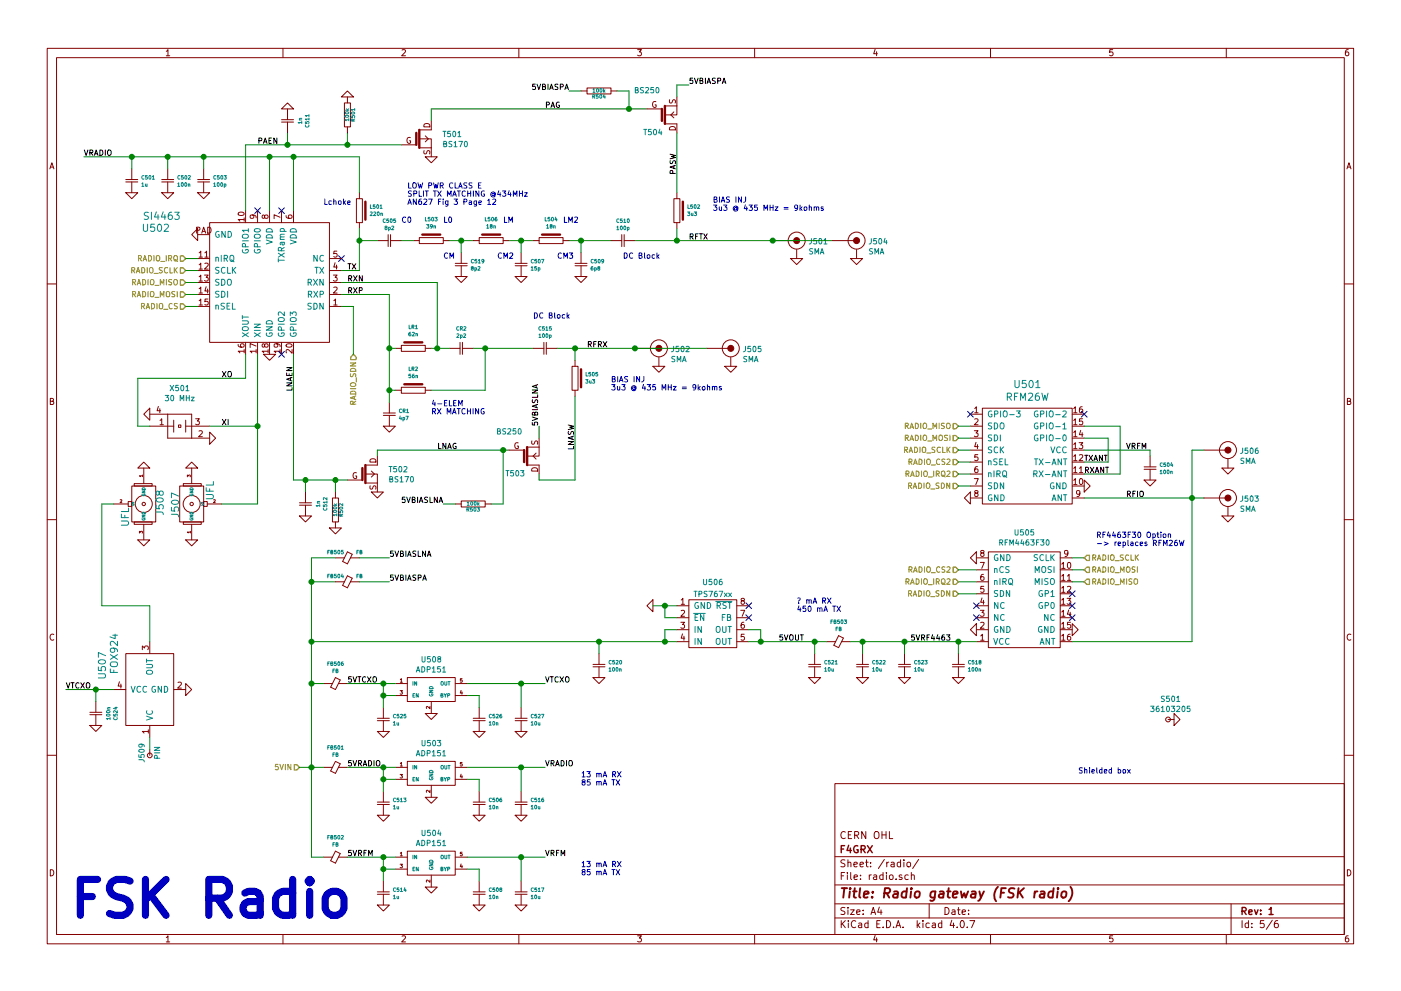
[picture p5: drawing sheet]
<svg xmlns="http://www.w3.org/2000/svg" width="297mm" height="210mm" viewBox="0 0 297 210" stroke-linecap="round" stroke-linejoin="round" font-family="sans-serif">
<g fill="none" stroke="#840000" stroke-width=".21">
<path d="M10 10.3h277v189.9h-277zM12 12.2h273v186.1h-273zM35.3 10.9l.3-.4v1.3M35.3 11.8h.7M60 10.3v1.9M73.7 19.3l1.2 1.3h-2.5zM85.2 10.6l.5-.1 .3 .4-.8 .9h.8M110 10.3v1.9M123.2 19.3h1.3M124.5 18.7h5v1.2h-5zM129.5 19.3h1.3M135.2 10.5h.8l-.4 .5 .3 .1 .1 .2-.1 .4-.2 .1-.5-.1"/>
<path d="M160 10.3v1.9M185.5 10.5l-.3 .9h.8M185.9 11v.8M210 10.3v1.9M235.9 10.5h-.6v.6h.6l.1 .5-.3 .2-.4-.1M260 10.3v1.9M285.9 10.5l-.4 .1-.2 .2-.1 .8 .3 .2 .4-.1 .1-.4-.1-.2-.4-.1-.3 .3M10.6 35.8l.4-1.3 .4 1.3M10.7 35.5h.6M26.7 38.6h2.5M26.7 38.1h2.5M27.9 35.8v2.3"/>
<path d="M27.9 38.6v2.3M34.3 38.6h2.5M34.3 38.1h2.5M35.6 35.8v2.3M35.6 38.6v2.3M41.9 38.6h2.5M41.9 38.1h2.5M43.2 35.8v2.3M43.2 38.6v2.3M59.7 25.4h2.5M59.7 25.9h2.5M61 21.8l1.2 1.3h-2.5z"/>
<path d="M61 23.1v2.3M61 25.9v2.3M73 21.8h1.3v5.1h-1.3zM73.7 20.6v1.2M73.7 26.9v1.3M85.1 30.7h3.2M87 29.2a.59 .59 0 0 0-.7 .6 .59 .59 0 0 0 .7 .5v-.4h-.2M88.9 29.5h2.5v1.9M88.9 31.4h2.5M89.9 26.4a.69 .69 0 0 1 .8-.2 .69 .69 0 0 1 .4 .7h-1.2zM89.9 31.9v.7h.4a.54 .54 0 0 1 .7-.6l.1 .2v.5M90.2 33.3h2.5l-1.3 1.2z"/>
<path d="M90.2 28.8l.6 .7-.6 .6M91.4 25.6v2h-2.5M91.4 31.4v1.9M137.2 23.1h3.1M139.1 21.6a.59 .59 0 0 0-.8 .6 .59 .59 0 0 0 .8 .5v-.5h-.2M141 26.3h2.5v1.9M141 22.5h2.5M142 27.1a.69 .69 0 0 1 .8-.2 .69 .69 0 0 1 .4 .7h-1.3zM142 21.2v.6h.4a.54 .54 0 0 1 .7-.6l.1 .2-.1 .5M142.9 23.7l-.7 .7 .7 .6M143.5 22.5v1.9h-2.5M143.5 20.6v1.9"/>
<path d="M285.6 35.8l.4-1.3 .4 1.3M285.7 35.5h.6M26.7 40.9h2.5l-1.3 1.3zM34.3 40.9h2.5l-1.2 1.3zM41.7 48.9l.6-.1v-.5l-.6-.1v1.3M41.9 40.9h2.5l-1.2 1.3zM41.9 48.5v2.5l-1.3-1.2zM41.9 59.9h2.5M41.9 57.4h2.5M41.9 54.9h2.5M41.9 49.8h2.5M42.2 53.6l.4-.3v1.3"/>
<path d="M42.2 56.2l.4-.4v1.3M42.2 58.7l.4-.3v1.2M42.2 54.6h.7M42.2 57.1h.7M42.2 59.6h.7M42.8 49.5l.4-1.3 .4 1.3M42.9 49.1h.6M43.4 58.4h.7l-.4 .4 .4 .1v.6l-.2 .1-.5-.1M43.4 53.6l.4-.3v1.3M43.4 55.9l.5-.1 .2 .4-.7 .9h.7M43.4 54.6h.7M44 48.2a.64 .64 0 0 1 .8 .6 .64 .64 0 0 1-.8 .7z"/>
<path d="M44.4 47.2h25.4v25.4h-25.4zM50.6 45.1a.69 .69 0 0 1 1.2 .3 .74 .74 0 0 1-1.3-.1zM51.8 46.6h-1.3l.4 .3M51.8 46.2v.7M52.1 44.7v2.5M53.6 45.6l.2 .2-.1 .4-.6 .1-.1-.5 .3-.2 .7 .1 .3 .3v.2M54.6 44.7v2.5M56.1 45.8l.3-.2 .3 .1 .1 .1v.4l-.4 .1-.2-.1-.2-.5h-.3v.6h.2l.2-.2M57.1 44.7v2.5M59.4 46.1l-1.3-.5v.8M59.7 44.7v2.5M60.7 45.7v.4l.3 .2h.7l.2-.2-.1-.4h-.6l-.1 .4 .3 .2"/>
<path d="M62.2 44.7v2.5M69.8 59.9h2.6M69.8 57.4h2.6M69.8 54.9h2.6M70.7 58.4h.8l-.5 .4 .4 .1v.6l-.2 .1-.5-.1M71 55.7l-.2 1h.7M71.3 56.2v.9M71.4 53.3h-.6v.6h.6v.5l-.2 .2-.4-.2M75.6 42.2h1.2v5h-1.2zM76.2 40.9v1.3M76.2 47.2v1.3M80 51h2.3"/>
<path d="M82.3 49.8v2.5M82.8 49.8v2.5M82.8 51h2.3M87.6 51h1.3M88.9 50.4h5.1v1.3h-5.1zM94 51h1.2M96.5 58.7h2.6l-1.3 1.2zM96.5 56.4h2.6M96.5 55.9h2.6M97.8 53.6v2.3M97.8 56.4v2.3M100.3 51h1.3"/>
<path d="M101.6 50.4h5.1v1.3h-5.1zM106.7 51h1.2M109.2 58.7h2.6l-1.3 1.2zM109.2 56.4h2.6M109.2 55.9h2.6M110.5 53.6v2.3M110.5 56.4v2.3M113 51h1.3M114.3 50.4h5.1v1.3h-5.1zM119.4 51h1.2M121.9 58.7h2.6l-1.3 1.2zM121.9 56.4h2.6"/>
<path d="M121.9 55.9h2.6M123.2 53.6v2.3M123.2 56.4v2.3M129.5 51h2.3M131.8 49.8v2.5M132.3 51h2.3M132.3 49.8v2.5M142.9 42.2h1.2v5h-1.2zM143.5 40.9v1.3M143.5 47.2v1.3M163.8 51h5.1M167.6 54.9h2.6l-1.3 1.2z"/>
<path d="M168.9 53v1.9M176.5 51h5.1M180.3 54.9h2.6l-1.3 1.2zM181.6 53v1.9M10 60.2h2M41.9 65h2.5M41.9 62.5h2.5M42.2 61.3l.4-.4v1.3M42.2 63.8l.4-.4v1.3M42.2 64.7h.7M42.2 62.2h.7M43.7 60.8l-.3 .9h.8"/>
<path d="M44 61.3v.9M44.1 63.4h-.6l-.1 .6h.7v.6l-.2 .1-.5-.1M50.5 73.1v.3l.3 .2 .7 .1 .3-.3-.2-.4-.6 .1v.3l.2 .3M51.8 74.5h-1.3l.4 .4M51.8 74.2v.7M52.1 72.6v2.6M54.3 74.5h-1.3l.4 .4M54.3 73.4l-1.3-.5v.8M54.3 74.2v.7M54.6 72.6v2.6M55.9 75.2h2.5l-1.3 1.2zM56.1 73.2l.3-.3 .3 .1 .1 .2v.4l-.4 .1-.2-.1-.2-.6h-.3l-.1 .6 .3 .1 .2-.3"/>
<path d="M56.8 74.5h-1.2l.3 .4M56.8 74.2v.7M57.1 72.6v2.6M58.6 72.9l.3 .3-.1 .4h-.6l-.1-.4 .2-.3 .8 .1 .3 .3v.3M59.4 74.5h-1.3l.4 .4M59.4 74.2v.7M59.7 72.6v2.6M60.7 73.1a.76 .76 0 0 1 1.2 .3 .74 .74 0 0 1-1.2-.2zM61.9 74.2v.7l-.9-.7-.3 .2 .1 .5M62.2 72.6v2.6M69.8 65h2.6M69.8 62.5h2.6"/>
<path d="M70.8 63.8l.3-.4v1.3M70.8 61l.4-.1 .3 .4-.8 .9h.8M70.8 64.7h.7M83.8 73.9h1.3M85.1 73.3h5.1v1.2h-5.1zM90.2 73.9h1.2M95.2 73.9h2.3M97.5 72.6v2.6M98 73.9h2.3M98 72.6v2.6M113 73.9h2.3M115.3 72.6v2.6"/>
<path d="M115.8 73.9h2.3M115.8 72.6v2.6M121.3 77.7h1.3v5.1h-1.3zM121.9 76.4v1.3M134.6 73.9h5.1M138.4 77.7h2.6l-1.3 1.3zM139.7 75.8v1.9M149.9 73.9h5M153.7 77.7h2.5l-1.3 1.3zM154.9 75.8v1.9M285 60.2h2M10.7 85.1h.5l.1-.5-.6-.1v1.3h.5l.2-.4-.3-.3"/>
<path d="M29.2 99.3l1.3-1.3 1.2 1.3zM30.5 87.9l1.2-1.3v2.5zM30.5 99.3v3.3M31.7 90.4h5.1M31.7 87.9h3.9M33.6 86.2l-.3 .9h.8M33.9 86.7v.9M33.9 89.2l.4-.4v1.3M33.9 90.1h.7M35.6 93h5zM35.6 87.9v5.1zM35.6 87.9h5z"/>
<path d="M36.8 89.1v2.6zM37.8 90.2h.6v.5h-.6zM39.4 89.1v2.6zM39.4 99.3l1.2-1.3 1.3 1.3zM39.4 90.4h5M40.6 87.9v5.1zM40.6 93h3.8M40.6 99.3v3.3M41.5 88.8h.8l-.5 .5 .4 .1v.6l-.2 .1-.5-.1M42.2 91.5l.5-.1 .2 .3-.8 1h.8M44.4 91.7l1.3 1.3-1.3 1.2zM78.6 97.4a.67 .67 0 0 1 .8 0 .67 .67 0 0 1 .3 .6h-1.3z"/>
<path d="M78.7 99.9l.7 .7-.7 .6M80 96.8v1.9h-2.5M81.3 90.4h2.5l-1.3 1.3zM81.3 88.1h2.5M81.3 87.6h2.5M82.5 85.3v2.3M82.5 88.1v2.3M83.8 82.8h1.3M85.1 82.2h5.1v1.2h-5.1zM90.2 82.8h1.2M107.9 95.5h3.2M109.9 94a.59 .59 0 0 0-.8 .5 .59 .59 0 0 0 .8 .6v-.5h-.2"/>
<path d="M111.8 98.7h2.5v1.9M111.8 94.9h2.5M112.8 99.5a.69 .69 0 0 1 .8-.2 .69 .69 0 0 1 .4 .6h-1.3zM112.8 93.5v.7h.4a.54 .54 0 0 1 .7-.6l.1 .2-.1 .5M113.7 96.1l-.7 .7 .7 .6M114.3 94.9v1.9h-2.5M114.3 93v1.9M121.9 82.8v1.3M205.7 90.4h2.6M205.7 93h2.6M205.7 87.9h2.6M205.7 95.5h2.6"/>
<path d="M205.7 98h2.6M206.6 91.4h.8l-.5 .5 .4 .1v.5l-.2 .2-.5-.2M206.7 86.7l.3-.4v1.3M206.7 88.9l.4-.1 .3 .4-.8 .9h.8M206.7 87.6h.7M206.9 93.8l-.2 1h.7M207.2 99l-.3 .1-.2 .2v.7l.2 .3 .4-.2-.1-.6h-.3l-.2 .2M207.2 94.3v.9M207.3 96.5h-.6v.5h.6v.6l-.2 .1-.4-.1M208.3 86.6h19v20.3h-19zM227.3 90.4h2.6M227.3 93h2.6"/>
<path d="M227.3 87.9h2.6M227.3 95.5h2.6M227.3 98h2.6M227.6 99.4l.4-.4v1.3M227.6 96.8l.4-.3v1.2M227.6 94.3l.4-.4v1.3M227.6 91.7l.4-.3v1.3M227.6 89.2l.4-.4v1.3M227.6 86.7l.4-.4v1.3M227.6 90.1h.7M227.6 87.6h.7M227.6 97.7h.7"/>
<path d="M227.6 95.2h.7M227.6 92.7h.7M228.8 93.9h.8l-.5 .5 .4 .1v.6l-.2 .1-.5-.1M228.9 99.4l.3-.4v1.3M228.9 96.6l.4-.1 .3 .3-.8 .9h.8M229.1 91.3l-.2 .9h.7M229.4 86.3l-.3 .1-.2 .2v.7l.2 .3 .4-.2-.1-.6h-.3l-.2 .2M229.4 91.8v.9M229.5 88.8h-.6v.6h.6v.6l-.2 .1-.4-.1M242.6 99.6h2.5M242.6 99.1h2.5M243.8 96.8v2.3"/>
<path d="M243.8 99.6v2.2M255.3 95.5h5M259.1 99.3h2.5l-1.3 1.3zM260.3 97.4v1.9M285.7 85.1h.5l.1-.5-.6-.1v1.3h.5l.2-.4-.3-.3M10 110.3h2M24.1 106.9h3.1M25.5 106.1l.3-.1v.2l-.3 .4h.3M27.2 106.4h.7v1h-.7zM27.9 103.1h5.1v7.6h-5.1zM28.4 102.6h3.9v.5h-3.9zM28.4 110.7h3.9v.5h-3.9z"/>
<path d="M29.2 114.5h2.5l-1.2 1.3zM29.6 113.1v-.4l.2 .2 .1-.2 .3 .1-.1 .3M30.2 101h-.6l.1 .1M30.2 100.8v.3M30.5 111.2v3.3M38.1 103.1h5.1v7.6h-5.1zM38.9 110.7h3.8v.5h-3.8zM38.9 102.6h3.8v.5h-3.8zM39.4 114.5h2.5l-1.3 1.3zM39.7 101.2v-.4l.3 .2 .1-.2h.2v.4M40.4 112.9h-.7l.2 .2M40.4 112.7v.4"/>
<path d="M40.6 111.2v3.3M43.2 106.4h.7v1h-.7zM43.9 106.9h3.1M45.3 106.1l.3-.1v.2l-.3 .4h.3M63.5 109.5h2.5l-1.2 1.2zM63.5 106.7h2.5M63.5 107.2h2.5M64.8 104.4v2.3M64.8 107.2v2.3M69.8 112h2.6l-1.3 1.3zM70.5 105.7h1.3v5h-1.3zM71.1 104.4v1.3"/>
<path d="M71.1 110.7v1.3M71.1 118.4h1.9M73.7 101.8h3.1M73.7 117.1l1 .5-1 2-1.1-.5zM74.3 118.4h1.9M75.6 100.3a.59 .59 0 0 0-.8 .6 .59 .59 0 0 0 .8 .6v-.5h-.2M77.5 100.6h2.5v1.9M77.5 102.5h2.5M78.5 103.1v.6h.4a.54 .54 0 0 1 .7-.6l.1 .2-.1 .5M78.7 104.4h2.6l-1.3 1.3zM80 102.5v1.9M96.5 106.9h1.3"/>
<path d="M97.8 106.3h5.1v1.3h-5.1zM102.9 106.9h1.2M204.5 105.7l1.2-1.3v2.5zM205.7 100.6h2.6M205.7 103.1h2.6M205.7 105.7h2.6M206.6 101.5h.8l-.5 1.3M206.9 104.6l-.2-.2v-.2h.6v.3l-.5 .2-.1 .2v.3l.2 .2h.2l.3-.3-.1-.4-.2-.1M207 117.1v2.5l-1.3-1.2zM207 118.4h2.5M207.8 119.3h.9l-.5 1.3M208.2 117.3l-.3-.2 .1-.3 .6 .1v.3l-.6 .2-.1 .2 .1 .3 .2 .2h.2l.2-.3v-.4l-.2-.1"/>
<path d="M209.5 117.1h15.3v20.3h-15.3zM224.8 118.4h2.5M225.1 119.7l.4-.4v1.3M226.4 117.3l-.2 .3-.4-.1v-.6l.4-.1 .2 .2v.7l-.3 .4h-.3M226.4 119.4l.2-.1a.67 .67 0 0 1 .4 .7 .67 .67 0 0 1-.4 .6l-.3-.5zM227.3 100.6h2.6M227.3 103.1h2.6M227.3 105.7h2.6M227.6 101.9l.4-.4v1.3M227.6 102.8h.7M227.6 100.3h.7M228.9 100.3h.7"/>
<path d="M229 104.6l-.3 .3-.4-.1v-.6l.4-.1 .3 .2-.1 .7-.3 .4h-.3M229 101.6l.1-.1a.67 .67 0 0 1 .5 .7 .67 .67 0 0 1-.5 .6l-.2-.5zM229.9 101.8l1.2 1.3-1.2 1.3zM242.6 101.8h2.5l-1.3 1.3zM255.3 105.7h5M259.1 109.5h2.5l-1.3 1.2zM260.3 107.6v1.9M285 110.3h2M11.4 134.6a.58 .58 0 0 0-.8 .6 .58 .58 0 0 0 .8 .5M26.7 138.7h10.1v15.2h-10.1zM30.2 137.8v-.7l.5 .4 .1-.4h.5l.1 .2-.1 .5M31.7 136.1v2.6"/>
<path d="M71.1 123.4h1.9M73.7 122.2l1 .5-1 2-1.1-.5zM74.3 123.4h1.9M127 138.7v2.3M137.2 128.5l1.2-1.3v2.6zM143.5 136.1h2.5M143.5 133.6h2.5M143.5 131.1h2.5M143.5 128.5h2.5M144.3 132h.8l-.4 .5 .4 .1v.6l-.2 .1-.6-.1M144.4 127.3l.4-.4v1.3M144.4 129.6l.5-.1 .2 .3-.8 1h.8"/>
<path d="M144.4 128.2h.7M144.7 134.5l-.3 .9h.8M145 135v.8M146 127.2h10.2v10.2h-10.2zM156.2 136.1h2.5M156.2 133.6h2.5M156.2 131.1h2.5M156.2 128.5h2.5M157 129.5h.9l-.5 1.3M157.4 127.5l-.3-.3 .1-.2h.6v.3l-.6 .2-.1 .2 .1 .4 .2 .1h.2l.2-.2v-.4l-.2-.1M157.7 132l-.3 .1-.2 .2-.1 .7 .3 .3 .4-.1-.1-.6-.3-.1-.3 .2M157.8 134.6h-.6l-.1 .5h.7v.6l-.2 .1-.5-.1"/>
<path d="M172.7 138.7v2.3M175.3 136.1h1.9M177.8 134.9l1 .5-1 2-1-.5zM178.4 136.1h1.9M182.9 138.7v2.3M191.8 138.7v2.3M203.2 138.7v2.3M205.7 133.6l1.3-1.3v2.6zM207 136.1h2.5M207 133.6h2.5M207 131.1h2.5M207 128.5h2.5"/>
<path d="M207 126h2.5M207 123.4h2.5M207 120.9h2.5M207.8 129.5h.8l-.4 .5 .4 .1v.5l-.2 .2-.6-.2M207.9 134.9l.4-.3v1.2M207.9 132.1l.5-.1 .2 .4-.8 .9h.8M207.9 135.8h.7M208.2 126.9l-.3 .9h.8M208.5 121.9h-.3l-.2 .3-.1 .7 .3 .2 .4-.1-.1-.6-.3-.1-.3 .3M208.5 127.3v.9M208.6 124.4h-.6l-.1 .6h.7v.5l-.2 .2-.5-.2M224.8 136.1h2.5"/>
<path d="M224.8 133.6h2.5M224.8 131.1h2.5M224.8 128.5h2.5M224.8 126h2.5M224.8 123.4h2.5M224.8 120.9h2.5M225.1 122.2l.4-.3v1.2M225.1 124.8l.4-.4v1.3M225.1 127.3l.4-.4v1.3M225.1 129.8l.4-.3v1.3M225.1 132.4l.4-.4v1.3M225.1 134.9l.4-.3v1.2"/>
<path d="M225.1 135.8h.7M225.1 120.6h.7M225.1 123.1h.7M225.1 125.7h.7M225.1 128.2h.7M225.1 130.8h.7M225.1 133.3h.7M226.2 126.9h.8l-.4 .5 .4 .1v.6l-.2 .1-.6-.1M226.3 122.2l.4-.3v1.2M226.3 124.5l.5-.1 .2 .4-.8 .9h.8M226.3 123.1h.7M226.6 129.4l-.3 .9h.8"/>
<path d="M226.9 134.6h-.4l-.1 .3-.1 .7 .2 .2 .5-.1-.1-.6-.4-.1-.2 .3M226.9 129.9v.9M227 132h-.6l-.1 .6h.7v.6l-.2 .1-.5-.1M227.3 132.3l1.3 1.3-1.3 1.3zM286.4 134.6a.58 .58 0 0 0-.8 .6 .58 .58 0 0 0 .8 .5M19 153.9h2.6l-1.3 1.3zM19 151.1h2.6M19 151.6h2.6M20.3 148.8v2.3M20.3 151.6v2.3M24.1 146.3h2.6M25.3 144.6l-.3 1h.8"/>
<path d="M25.6 145.1v.9M31.4 155.2h-1.2l.3 .3M31.4 154.8v.7M31.7 153.9v2.6M31.7 159v1.3M36.8 146.3h2.6M37.7 144.8l.5-.1 .3 .4-.8 .9h.8M39.4 145l1.2 1.3-1.2 1.3zM68.6 145h1.9M71.1 143.8l1 .5-1 2-1-.5zM71.8 145h1.9M80 155.2h2.5l-1.2 1.3z"/>
<path d="M80 152.9h2.5M80 152.4h2.5M81.3 150.1v2.3M81.3 152.9v2.3M83.8 145h2.6M83.8 147.6h2.6M84.8 146.5h.5l-.2 .3 .2 .2v.2h-.5M84.9 144.2l.2-.2v.7M84.9 144.7h.4M86.4 143.8h10.1v5h-10.1zM90.2 151.4h2.5l-1.3 1.2zM91.2 149.9v.5l-.6-.5-.2 .1v.3"/>
<path d="M91.4 148.8v2.6M96.5 145h2.6M96.5 147.6h2.6M97.8 146.5l-.2 .5h.4M97.9 146.8v.5M98 144h-.4v.3h.3l.1 .3-.1 .1h-.3M100.3 155.2h2.6l-1.3 1.3zM100.3 152.9h2.6M100.3 152.4h2.6M101.6 150.1v2.3M101.6 152.9v2.3M109.2 155.2h2.6l-1.3 1.3z"/>
<path d="M109.2 152.9h2.6M109.2 152.4h2.6M110.5 150.1v2.3M110.5 152.9v2.3M125.7 143.8h2.6l-1.3 1.2zM125.7 141.5h2.6M125.7 141h2.6M127 141.5v2.3M171.4 143.8h2.6l-1.3 1.2zM171.4 141.5h2.6M171.4 141h2.6M172.7 141.5v2.3"/>
<path d="M181.6 143.8h2.5l-1.2 1.2zM181.6 141.5h2.5M181.6 141h2.5M182.9 141.5v2.3M190.5 143.8h2.5l-1.2 1.2zM190.5 141.5h2.5M190.5 141h2.5M191.8 141.5v2.3M201.9 143.8h2.6l-1.3 1.2zM201.9 141.5h2.6M201.9 141h2.6M203.2 141.5v2.3"/>
<path d="M247.6 152.6h1.3M248.9 151.4l1.3 1.2-1.3 1.3zM10 160.2h2M68.6 162.8h1.9M71.1 161.5l1 .5-1 2.1-1-.5zM71.8 162.8h1.9M80 173h2.5l-1.2 1.2zM80 170.7h2.5M80 170.2h2.5M81.3 167.9v2.3M81.3 170.7v2.3M83.8 162.8h2.6"/>
<path d="M83.8 165.3h2.6M84.8 164.3h.5l-.2 .3 .2 .1v.3h-.5M84.9 162l.2-.2v.7M84.9 162.5h.4M86.4 161.5h10.1v5.1h-10.1zM90.2 169.2h2.5l-1.3 1.2zM91.2 167.7v.4l-.6-.4h-.2v.4M91.4 166.6v2.6M96.5 162.8h2.6M96.5 165.3h2.6M97.8 164.3l-.2 .5h.4M97.9 164.6v.5"/>
<path d="M98 161.8h-.4v.3h.3l.1 .3-.1 .1h-.3M100.3 173h2.6l-1.3 1.2zM100.3 170.7h2.6M100.3 170.2h2.6M101.6 167.9v2.3M101.6 170.7v2.3M109.2 173h2.6l-1.3 1.2zM109.2 170.7h2.6M109.2 170.2h2.6M110.5 167.9v2.3M110.5 170.7v2.3M177 166.3h108v32h-108z"/>
<path d="M179.2 176.6a.71 .71 0 0 0-1 .5 .71 .71 0 0 0 .7 .8l.3-.1M179.9 177.1h.5M180.6 176.4h-.7v1.5h.7M181.2 177.2l.7-.1 .2-.2-.1-.3-.2-.2h-.6v1.5M181.6 177.2l.5 .7M183.6 176.4v1.5l-.9-1.5v1.5M185.4 176.7l.3-.3a.53 .53 0 0 1 .7 .5v.5a.51 .51 0 0 1-.8 .4 1.05 1.05 0 0 1-.2-1.1zM187 177.1h.9M187 176.4v1.5M187.9 176.4v1.5M188.6 176.4v1.5h.7M285 160.2h2"/>
<path d="M10.7 184.5a.65 .65 0 0 1 .7 .7 .65 .65 0 0 1-.7 .6zM35.3 198.9l.3-.4v1.3M35.3 199.8h.7M60 198.3v1.9M68.6 181.9h1.9M71.1 180.6l1 .5-1 2-1-.5zM71.8 181.9h1.9M80 192h2.5l-1.2 1.3zM80 189.7h2.5M80 189.2h2.5M81.3 186.9v2.3M81.3 189.7v2.3"/>
<path d="M83.8 181.9h2.6M83.8 184.4h2.6M84.8 183.4h.5l-.2 .2 .2 .2v.2h-.5M84.9 181l.2-.2v.8M84.9 181.6h.4M85.2 198.6l.5-.1 .3 .4-.8 .9h.8M86.4 180.6h10.1v5.1h-10.1zM90.2 188.2h2.5l-1.3 1.3zM91.2 186.7v.5l-.6-.5-.2 .1v.3M91.4 185.7v2.5M96.5 181.9h2.6M96.5 184.4h2.6"/>
<path d="M97.8 183.3l-.2 .6h.4M97.9 183.6v.5M98 180.8h-.4v.4l.3-.1 .1 .3-.1 .2-.3-.1M100.3 192h2.6l-1.3 1.3zM100.3 189.7h2.6M100.3 189.2h2.6M101.6 186.9v2.3M101.6 189.7v2.3M109.2 192h2.6l-1.3 1.3zM109.2 189.7h2.6M109.2 189.2h2.6M110 198.3v1.9"/>
<path d="M110.5 186.9v2.3M110.5 189.7v2.3M135.2 198.5h.8l-.4 .5 .3 .1 .1 .2-.1 .4-.2 .1-.5-.1M160 198.3v1.9M177 194.8h108M177 191.8h108M177 187.8h108M177 181.8h108M178.4 195.3v1.5M178.4 185.8h.5M178.6 196l.6 .8M179.1 185.1h-.7v1.5"/>
<path d="M179.1 192.6l-.5-.1-.3 .3 .1 .3 .7 .4v.4l-.2 .1-.6-.1M179.1 182.5l-.5-.1-.3 .3 .1 .3 .7 .4v.4l-.2 .1-.6-.1M179.2 195.3l-.8 .9M179.7 185.1v.2M179.7 185.6v1M179.8 192.5v.2M179.8 183.1l.2-.2 .4 .1v.9M179.8 182.4v1.5M179.8 193v1M179.9 195.3v.2M179.9 195.8v1M180.3 193h.8l-.8 1h.8"/>
<path d="M180.4 185.1v1.3l.2 .2M181.1 183.4l.7-.1-.1-.3-.4-.1-.2 .2v.7h.6M181.1 186.1l.7-.1-.1-.3-.4-.1-.2 .2 .1 .7h.5M181.4 195.5a.71 .71 0 0 0-1 .5 .71 .71 0 0 0 .8 .8l.2-.1M181.6 193.5l.7-.1v-.3l-.4-.1-.3 .2 .1 .7h.6M182.1 195.9h.6v.9M182.3 183.4l.8-.1-.1-.3-.4-.1-.3 .2 .1 .7h.6M182.4 186.5v.1M182.4 185.7v.1M182.7 196.2l-.7 .3 .2 .3 .5-.1M183 193.9v.1M183 193.1v.1"/>
<path d="M183.5 182.9h.6M183.7 182.4v1.3l.4 .2M184 195.9l-.4-.1-.3 .3 .1 .6 .2 .1 .4-.1M184 195.3v1.5M184.3 185.6v1M184.6 183.8v.1M184.6 183v.1M184.7 194l.4-1.5 .5 1.5M184.7 185.6l-.4 .3M184.8 193.6h.7M185.2 185.7h.6l.1 .9M185.5 198.5l-.3 .9h.8"/>
<path d="M185.9 199v.8M185.9 186l-.7 .3 .2 .3 .5-.1M185.9 196h.5M186.4 192.5l-.3 1h.9M186.6 195.3h-.7v1.5h.7M186.8 193v1M187.2 185.7l-.4-.1-.3 .3 .1 .6 .2 .1 .4-.1M187.2 185.1v1.5M187.2 196.7v.1M187.5 182.3l-1.3 2M187.9 185.1v.2M187.9 185.6v1"/>
<path d="M188 195.3a.76 .76 0 0 1 .8 .8 .76 .76 0 0 1-.8 .7zM188 182.9v1M188.4 182.9l-.4 .3M188.6 185.7l.2-.1 .5 .1 .1 .6-.2 .2-.4 .1-.2-.1zM189 183h.5l.1 .9M189.5 196.7v.1M189.6 183.3l-.7 .3 .2 .3 .5-.1M190 196.8l.4-1.5 .6 1.5M190 186.5v.1M190.1 196.4h.7M190.9 183l-.4-.1-.3 .3 .1 .6 .2 .1 .4-.1M190.9 182.4v1.5"/>
<path d="M191.2 185.7l-.3-.1-.3 .2 .1 .2 .5 .2v.3h-.6M191.5 196.7v.1M191.6 182.4v.2M191.6 182.9v1M192.4 183.1l.2-.2 .4 .2 .1 .5-.2 .2-.3 .1-.2-.1zM192.6 185.7l-.5-.1-.3 .3 .1 .6 .2 .1 .5-.1M193.2 185.7l.2-.1 .4 .1 .1 .9M193.2 185.1v1.5M194.5 195.3v1.5M194.6 196.3l.4 .5M194.8 182.3l-1.3 2M195 195.8l-.5 .6"/>
<path d="M195.7 195.3v.2M195.7 195.8v1M197 191.8v3M197 195.9l-.4-.1-.3 .3 .1 .6 .2 .1 .4-.1M197.7 195.9h.6v.9M198.3 196.2l-.7 .3 .2 .3 .5-.1M199.7 195.9l-.5-.1-.2 .3v.6l.2 .1 .5-.1M199.7 195.3v1.5M200.4 192.5a.76 .76 0 0 1 .8 .8 .76 .76 0 0 1-.8 .7zM201.8 195.2l-.4 1.1h1M201.9 193.1h.5l.1 .9M202.2 195.8v1"/>
<path d="M202.5 193.4l-.7 .3 .2 .3 .5-.1M202.9 196.7v.1M203 193h.6M203.2 192.5v1.3l.4 .2M203.8 195.4l.1-.1a.8 .8 0 0 1 .6 .8 .8 .8 0 0 1-.6 .7 .97 .97 0 0 1-.1-1.4zM204 193.5l.7-.1-.1-.3-.4-.1-.2 .2 .1 .7h.5M205.1 196.7v.1M205.4 193.9v.1M205.4 193.1v.1M205.6 195.3h1.1l-.7 1.5M210 198.3v1.9M235.9 198.5h-.6v.7l.6-.1 .1 .5-.3 .2-.4-.1"/>
<path d="M260 198.3v1.9M261 191.8v6.5M263.3 195.3v1.5M264.7 195.9l-.4-.1-.3 .3 .1 .6 .2 .1 .4-.1M264.7 195.3v1.5M265.4 196.7v.1M265.4 195.9v.1M268 195.3h-.7l-.1 .7h.7l.1 .2v.5l-.2 .1-.6-.1M269.7 195.2l-1.2 2M270.9 195.3l-.4 .1a1.11 1.11 0 0 0-.2 1.3l.5 .1 .2-.1v-.5l-.2-.3-.5 .1-.1 .2M285.7 184.5a.65 .65 0 0 1 .7 .7 .65 .65 0 0 1-.7 .6zM285.9 198.5l-.4 .1-.2 .3-.1 .7 .3 .2 .4-.1 .1-.4-.1-.2-.4-.1-.3 .3"/>
<circle cx="168.9" cy="51" r="1.8"/>
<circle cx="181.6" cy="51" r="1.8"/>
<circle cx="139.7" cy="73.9" r="1.8"/>
<circle cx="154.9" cy="73.9" r="1.8"/>
<circle cx="260.4" cy="95.5" r="1.8"/>
<circle cx="30.5" cy="106.9" r=".36"/>
<circle cx="30.5" cy="106.9" r="1.8"/>
<circle cx="40.6" cy="106.9" r=".36"/>
<circle cx="40.6" cy="106.9" r="1.8"/>
<circle cx="260.4" cy="105.7" r="1.8"/>
<circle cx="247.7" cy="152.6" r=".51"/>
<circle cx="31.8" cy="160.3" r=".51"/>
</g>
<g fill="none" stroke="#840000" stroke-width=".3">
<path d="M179.1 179.4h-.7v1.5M179.9 179.3l-.3 1.1h.9M180.3 179.9v1M181.9 179.5a.69 .69 0 0 0-.9 .7 .69 .69 0 0 0 .9 .6v-.5h-.2M183.9 179.4l1 1.5M184.9 179.4l-1 1.5M178.4 180.1h.5M182.6 180.2l.7-.1 .1-.2v-.3l-.2-.2h-.6v1.5M182.9 180.2l.5 .7M263.3 193.3l.8-.1 .1-.2-.1-.3-.2-.2h-.6v1.5M263.7 193.3l.5 .7M264.8 193.5l.7-.1-.1-.3-.4-.1-.2 .2v.7h.6"/>
<path d="M266 193l.3 1 .4-1M267.3 193.9v.1M267.3 193.1v.1M269.1 193l.4-.5v1.5M269.1 194h.8"/>
</g>
<g fill="none" stroke="#840000" stroke-width=".41">
<path d="M178.5 188.4h1.1M179 188.4l-.2 2M180.2 189.1l-.2 1.3M180.3 188.4l-.1 .2 .2-.1-.1-.1-.1 .2M180.9 189.1h.7M181.2 188.4l-.2 1.8 .1 .1 .4 .1M182.4 188.4l-.2 1.8 .2 .2M183.2 189.8l.9-.2v-.4l-.6-.1-.3 .3v.9h.7M184.9 190.3v.1M185.1 189.2l-.1 .2-.1-.1 .2-.1-.1 .2M187.5 189.5l1-.1a.56 .56 0 0 0 .1-.9l-1-.1-.2 2M188 189.5l.5 .9"/>
<path d="M189.6 189.2h.7v1.2M190.4 189.6l-.7 .1a.4 .4 0 0 0-.4 .3 .4 .4 0 0 0 .3 .4l.7-.1M192.2 189.2l-.2-.1a.67 .67 0 0 0-.8 .4v.8l.3 .1 .6-.1M192.3 188.4l-.2 2M193.2 189.1l-.2 1.3M193.2 188.4v.2l.1-.1-.1-.1v.2M194.1 189.3l.3-.2 .6 .2-.1 .8-.4 .3-.5-.1zM198.3 189.1l-.3 1.8a.53 .53 0 0 1-.8 .1M198.3 189.2l-.2-.1a.67 .67 0 0 0-.8 .4v.8l.3 .1 .6-.1M199.3 189.2h.7v1.2M200.1 189.6l-.7 .1a.4 .4 0 0 0-.4 .3 .4 .4 0 0 0 .3 .4l.7-.1M200.8 189.1h.7"/>
<path d="M201.1 188.4l-.2 1.8 .1 .1 .4 .1M202 189.8l1-.2v-.4h-.8l-.2 1 .2 .2 .6-.1M203.7 189.1l.3 1.3 .4-.9 .3 .9 .6-1.3M206 189.2h.8v1.2M206.9 189.6l-.8 .1a.4 .4 0 0 0-.3 .3 .4 .4 0 0 0 .3 .4l.7-.1M207.6 189.1l.4 1.3M208.6 189.1l-.9 1.8-.3 .2M211.6 188.2a2.37 2.37 0 0 0-.4 3M212.2 189.4h.7M213.3 188.4h-1l-.2 2M215.1 188.5l-.8-.1-.3 .2v.6l.8 .4 .1 .5-.4 .3-.8-.1M216 188.4l-.3 2"/>
<path d="M216.1 189.3l.8 1.1M217.1 188.4l-1.3 1.2M219.4 189.1l-.1 1.3M220 189.1l-.4 .1-.2 .3M220.6 189.2h.8v1.2M221.5 189.6l-.7 .1a.4 .4 0 0 0-.4 .3 .4 .4 0 0 0 .3 .4l.7-.1M223.3 189.2l-.2-.1a.67 .67 0 0 0-.8 .4v.8l.3 .1 .6-.1M223.4 188.4l-.2 2M224.3 189.1l-.2 1.3M224.3 188.4v.2l.1-.1-.1-.1v.2M225.2 189.3l.3-.2 .6 .2-.1 .8-.4 .3-.5-.1zM226.9 188.2a2.31 2.31 0 0 1-.3 3"/>
</g>
<g fill="none" stroke="#848400" stroke-width=".21">
<path d="M27.9 57.3h.6v-.4l-.6-.1v1.1M28.1 59.9l.6-.1v-.4l-.6-.1v1.1M28.2 57.3l.4 .6M28.4 59.9l.4 .5M28.9 57.9l.4-1.1 .4 1.1M29 57.6h.6M29.4 54.8h.5v-.5l-.5-.1v1.2M29.6 54.8l.4 .6M30.1 56.8a.58 .58 0 0 1 .6 .5 .58 .58 0 0 1-.6 .6zM30.3 59.3a.58 .58 0 0 1 .6 .6 .58 .58 0 0 1-.6 .5zM30.3 55.4l.4-1.2 .4 1.2M30.5 55h.5"/>
<path d="M31.2 56.8v1.1M31.4 59.3v1.1M31.5 54.2a.58 .58 0 0 1 .6 .6 .58 .58 0 0 1-.6 .6zM31.9 56.8h.4l.2 .3v.4l-.3 .4-.5-.2v-.6zM31.9 59.5l.2-.2 .5 .2v.6l-.2 .3-.5-.1zM32.6 54.2v1.2M32.7 58h.8M33.3 54.3h.4l.2 .3v.4l-.3 .4-.4-.2-.1-.6zM34.1 55.5h.9M34.4 56.8h-.5l-.1 .4a.45 .45 0 0 1 .5 .2 .45 .45 0 0 1 0 .5h-.5M35.2 54.2v1.2M35.3 59.3v1.1"/>
<path d="M35.5 56.9a.51 .51 0 0 0-.7 .4 .51 .51 0 0 0 .7 .5M35.8 54.8h.5v-.5l-.5-.1v1.2M36 54.8l.4 .6M36 56.8v1.1h.6M36.4 59.4h-.5l-.1 .3a.45 .45 0 0 1 .5 .2 .45 .45 0 0 1 0 .5h-.5M36.9 59.5l.2-.2 .4 .2 .1 .6-.3 .3-.4-.1zM36.9 54.4l.2-.2 .4 .2 .1 .6-.2 .3-.3 .1-.2-.2zM37 56.8v1.1M37.1 55.1l.6 .4M37.1 57.2l.5 .7M37.6 56.8l-.6 .6M28.1 62.4h.6v-.5l-.6-.1v1.2"/>
<path d="M28.4 62.4l.4 .6M29.1 63l.4-1.2 .3 1.2M29.1 60.4l.4-1.1 .3 1.1M29.2 62.7h.5M29.2 60.1h.5M30 65l.5-.1 .1-.4-.6-.1v1.1M30.3 61.8a.58 .58 0 0 1 .6 .6 .58 .58 0 0 1-.6 .6zM30.3 65l.3 .5M31 65.5l.3-1.1 .4 1.1M31.1 65.2h.5M31.4 61.8v1.2M31.9 62l.2-.2 .5 .2v.6l-.2 .4-.5-.2z"/>
<path d="M32.1 64.4a.58 .58 0 0 1 .7 .6 .58 .58 0 0 1-.7 .5zM32.8 63.1h.9M32.8 60.5h.9M33.3 64.4v1.1M33.8 64.5l.2-.1 .4 .1 .1 .6-.3 .4-.4-.2zM34 63v-1.2l.4 .9 .3-.9v1.2M34 60.4v-1.1l.4 .8 .3-.8v1.1M34.7 65.6h.9M35.3 62l.2-.2 .4 .2 .1 .6-.3 .4-.4-.2zM36.5 64.5a.51 .51 0 0 0-.7 .5 .51 .51 0 0 0 .7 .4M37.1 61.9h-.6v.4a.45 .45 0 0 1 .4 .2 .45 .45 0 0 1 .1 .4h-.6M37.6 61.8v1.2"/>
<path d="M37.6 64.4h-.5l-.1 .4a.45 .45 0 0 1 .5 .2 .45 .45 0 0 1 0 .5h-.5M74.3 77h1.1l-1.1 .6h1.1M74.3 79.3v.5l.4 .1a.45 .45 0 0 1 .2-.5 .45 .45 0 0 1 .5 0v.5M74.3 78.4a.62 .62 0 0 1 .7-.2 .62 .62 0 0 1 .4 .6h-1.1zM74.3 82.5h1.1M74.3 83.2a.62 .62 0 0 1 .7-.2 .62 .62 0 0 1 .4 .6h-1.1zM74.3 81.4l.8-.2 .3 .2v.3l-.3 .3-.7-.1-.1-.2zM74.9 85.7l-.1-.5h-.4l-.1 .5h1.1M75.1 84.1v.6M75.4 84l-1.1 .4 1.1 .4M75.4 85.1l-.5 .4M75.5 80.2v.8"/>
<path d="M191.8 95.4h.5l.1-.4-.6-.1v1.1M191.9 92.9h.6v-.5l-.6-.1v1.2M191.9 90.4l.6-.1v-.4l-.6-.1v1.1M192 95.4l.4 .6M192.2 92.9l.4 .6M192.2 90.4l.4 .5M192.7 98l.6-.1v-.4l-.6-.1v1.1M192.7 96l.4-1.1 .4 1.1M192.9 95.7h.5M192.9 93.5l.4-1.2 .4 1.2M192.9 90.9l.4-1.1 .4 1.1M193 98l.4 .5"/>
<path d="M193 93.1h.6M193 90.6h.6M193.7 98.5l.4-1.1 .4 1.1M193.8 98.2h.6M193.9 94.9a.58 .58 0 0 1 .6 .5 .58 .58 0 0 1-.6 .6zM194.1 92.3a.58 .58 0 0 1 .6 .6 .58 .58 0 0 1-.6 .6zM194.1 89.8a.58 .58 0 0 1 .6 .6 .58 .58 0 0 1-.6 .5zM194.2 99.9a.58 .58 0 0 1 .7 .6 .58 .58 0 0 1-.7 .6zM194.9 97.4a.58 .58 0 0 1 .6 .6 .58 .58 0 0 1-.6 .5zM195 94.9v1.1M195.2 89.8v1.1M195.2 92.3v1.2"/>
<path d="M195.4 99.9v1.2M195.6 95l.2-.1 .4 .1 .1 .6-.3 .4-.4-.2zM195.8 89.9l.2-.1 .4 .1 .1 .6-.3 .4-.4-.2zM195.9 92.4h.4l.2 .3v.4l-.3 .4-.4-.2-.1-.6zM196 97.4v1.1M196.5 96.1h.9M196.5 97.6l.2-.2 .5 .2 .1 .6-.2 .3h-.4l-.2-.1zM196.7 93.6h.8M196.7 91h.8M197.5 98.6h.8M197.8 93.5v-1.2l.4 .8 .4-.8v1.2M197.8 90.9v-1.1l.4 .8 .4-.8v1.1"/>
<path d="M198 99.9v1.2M198.2 94.9h-.5l-.1 .4a.45 .45 0 0 1 .5 .2 .45 .45 0 0 1 0 .5h-.5M199.1 92.5l.2-.2 .4 .2 .1 .6-.2 .3-.3 .1-.2-.2zM199.1 89.8v1.1M199.2 97.5a.51 .51 0 0 0-.7 .5 .51 .51 0 0 0 .7 .4M199.4 95a.51 .51 0 0 0-.7 .4 .51 .51 0 0 0 .7 .5M199.7 100h.5l.2 .3v.4l-.3 .4-.5-.2v-.6zM199.9 94.9v1.1h.5M200.2 89.8h-.5l-.1 .4a.45 .45 0 0 1 .5 .2 .45 .45 0 0 1 0 .5h-.5M200.3 97.5h-.5l-.1 .3a.45 .45 0 0 1 .5 .2 .45 .45 0 0 1 0 .5h-.5M200.7 89.9l.2-.1 .5 .1v.6l-.1 .4h-.4l-.2-.2zM200.8 97.5l.4-.1 .2 .3-.7 .8h.7"/>
<path d="M200.8 94.9v1.1M200.9 92.4h-.5l-.1 .4a.45 .45 0 0 1 .5 .1 .45 .45 0 0 1 0 .5h-.5M200.9 95.3l.5 .7M201.4 92.3v1.2M201.4 94.9l-.6 .6M192.1 100.5h.5l.1-.5-.6-.1v1.2M192.4 100.5l.3 .6M192.6 103.1l.6-.1v-.4l-.6-.1v1.1M192.9 103.1l.4 .5M193.1 101.1l.3-1.2 .4 1.2M193.2 100.8h.5M193.6 103.6l.4-1.1 .4 1.1"/>
<path d="M193.7 103.3h.6M194.8 102.5a.58 .58 0 0 1 .6 .6 .58 .58 0 0 1-.6 .5zM195.9 100.1l.2-.2 .4 .2 .1 .6-.2 .3-.3 .1-.2-.2zM195.9 102.5v1.1M196.4 102.6l.2-.1 .5 .1 .1 .6-.3 .4-.5-.2zM196.8 101.2h.9M197.4 103.7h.8M198.5 100.5h.5l.1-.5-.6-.1v1.2M198.8 100.5l.3 .6M199.1 102.5h-.5l-.1 .4a.45 .45 0 0 1 .5 .2 .45 .45 0 0 1 0 .5h-.5M199.6 102.5a.58 .58 0 0 1 .6 .6 .58 .58 0 0 1-.6 .5zM199.8 100.8l.6 .4"/>
<path d="M200.8 100l.4-.1 .2 .4-.7 .8h.7M201.4 102.5v1.1l-.7-1.1v1.1M231.7 118.3h.5l.1-.5-.6-.1v1.2M232 118.3l.3 .6M232.7 118.9l.3-1.2 .4 1.2M232.8 118.5h.5M233.8 117.7a.58 .58 0 0 1 .7 .6 .58 .58 0 0 1-.7 .6zM235 117.7v1.2M235.5 117.9l.2-.2 .4 .2 .1 .6-.3 .4-.4-.2zM236.4 119h.9M238.2 117.8h-.6v.4a.45 .45 0 0 1 .4 .1 .45 .45 0 0 1 0 .5h-.5M239.3 117.8a.51 .51 0 0 0-.7 .5 .51 .51 0 0 0 .7 .5"/>
<path d="M239.8 117.7v1.2h.5M240.7 117.7v1.2M240.9 118.2l.5 .7M241.4 117.7l-.7 .7M192.1 123.4l.5-.1 .1-.4-.6-.1v1.1M192.4 123.4l.3 .5M192.6 125.9h.6v-.5l-.6-.1v1.2M192.7 120.8h.6v-.4l-.6-.1v1.1M192.9 125.9l.4 .6M193 120.8l.4 .6M193.1 123.9l.3-1.1 .4 1.1M193.2 123.6h.5"/>
<path d="M193.6 126.5l.4-1.2 .4 1.2M193.7 121.4l.4-1.1 .4 1.1M193.7 126.2h.6M193.8 121.1h.6M194.2 122.8a.58 .58 0 0 1 .7 .6 .58 .58 0 0 1-.7 .5zM194.8 125.3a.58 .58 0 0 1 .6 .6 .58 .58 0 0 1-.6 .6zM194.9 120.3a.58 .58 0 0 1 .6 .5 .58 .58 0 0 1-.6 .6zM195.4 122.8v1.1M195.9 123l.2-.2 .4 .2 .1 .6-.2 .3h-.3l-.2-.1zM195.9 125.3v1.2M196 120.3v1.1M196.4 125.5l.2-.2 .5 .2 .1 .6-.3 .4-.5-.2z"/>
<path d="M196.5 120.4l.2-.1 .5 .1 .1 .6-.2 .4h-.4l-.2-.2zM196.8 124h.9M197.4 126.6h.8M197.5 121.5h.8M198 122.8v1.1M198.5 123.4l.5-.1 .1-.4-.6-.1v1.1M198.8 123.4l.3 .5M199.1 125.4h-.5l-.1 .4a.45 .45 0 0 1 .5 .2 .45 .45 0 0 1 0 .4h-.5M199.2 120.4a.51 .51 0 0 0-.7 .4 .51 .51 0 0 0 .7 .5M199.6 125.3a.58 .58 0 0 1 .6 .6 .58 .58 0 0 1-.6 .6zM199.7 122.9h.5l.2 .3v.4l-.3 .3-.5-.1v-.6zM199.8 123.7l.6 .3"/>
<path d="M200.3 120.3h-.5l-.1 .4a.45 .45 0 0 1 .5 .2 .45 .45 0 0 1 0 .5h-.5M200.8 120.4l.4-.1 .2 .3-.7 .8h.7M200.8 122.9l.4-.1 .2 .3-.7 .8h.7M201.4 125.3v1.2l-.7-1.2v1.2M231.7 123.4l.5-.1 .1-.4-.6-.1v1.1M231.7 120.8h.5l.1-.4-.6-.1v1.1M232 123.4l.3 .5M232 120.8l.3 .6M232.7 123.9l.3-1.1 .4 1.1M232.7 121.4l.3-1.1 .4 1.1M232.8 121.1h.5M232.8 123.6h.5"/>
<path d="M233.8 122.8a.58 .58 0 0 1 .7 .6 .58 .58 0 0 1-.7 .5zM233.8 120.3a.58 .58 0 0 1 .7 .5 .58 .58 0 0 1-.7 .6zM235 120.3v1.1M235 122.8v1.1M235.5 123l.2-.2 .4 .2 .1 .6-.3 .3-.4-.1zM235.5 120.4l.2-.1 .4 .1 .1 .6-.3 .4-.4-.2zM236.4 121.5h.9M236.4 124h.9M237.6 123.9v-1.1l.3 .8 .4-.8v1.1M237.6 121.4v-1.1l.3 .8 .4-.8v1.1M238.9 120.4l.2-.1 .4 .1 .1 .6-.2 .4h-.3l-.2-.2zM238.9 122.8v1.1"/>
<path d="M240 122.9h-.6v.3a.45 .45 0 0 1 .4 .2 .45 .45 0 0 1 .1 .5h-.6M240.5 123l.2-.2 .4 .2 .1 .6-.3 .3-.4-.1zM240.6 120.3h-.5v.4a.45 .45 0 0 1 .4 .2 .45 .45 0 0 1 0 .5h-.5M241.1 120.3v1.1M59 162.2h-.6v.5h.5l.1 .5h-.6M59.3 162.2l.4 1.1 .4-1.1M60.5 162.2v1.1M61.7 162.2v1.1l-.7-1.1v1.1"/>
</g>
<g fill="none" stroke="#848400" stroke-width=".25">
<path d="M38.3 59.4h.5l.6 .5-.6 .6h-.5zM38.3 56.8h.5l.6 .6-.6 .6h-.5zM38.3 54.3h.5l.6 .6-.6 .5h-.5zM38.3 64.5h.5l.6 .5-.6 .6h-.5zM38.3 61.9h.5l.6 .6-.6 .5h-.5zM74.9 75.2l.6 .5v.6h-1.1v-.6zM202.1 97.5h.5l.6 .5-.6 .6h-.5zM202.1 92.4h.5l.6 .6-.6 .5h-.5zM202.1 89.9h.5l.6 .5-.6 .6h-.5zM202.1 94.9h.5l.6 .6-.6 .6h-.5zM202.1 100h.5l.6 .6-.6 .5h-.5zM202.1 102.6h.5l.6 .5-.6 .6h-.5z"/>
<path d="M230.4 117.8h.6v1.1h-.6l-.5-.5zM202.1 120.3h.5l.6 .6-.6 .6h-.5zM202.1 122.9h.5l.6 .5-.6 .6h-.5zM202.1 125.4h.5l.6 .6-.6 .5h-.5zM229.9 120.9l.5-.6h.6v1.2h-.6zM230.4 122.9h.6v1.1h-.6l-.5-.6zM62.4 162.2h.5l.6 .6-.6 .6h-.5z"/>
</g>
<g fill="none" stroke="#000084" stroke-width=".21">
<path d="M54 44.1l1.2 1.2M55.2 44.1l-1.2 1.2M59.1 44.1l1.2 1.2M60.3 44.1l-1.2 1.2M71.8 54.2l1.2 1.3M73 54.2l-1.2 1.3M59.1 74.6l1.2 1.2M60.3 74.6l-1.2 1.2M205.1 87.3l1.2 1.2M206.3 87.3l-1.2 1.2M229.3 87.3l1.2 1.2M230.5 87.3l-1.2 1.2"/>
<path d="M158.1 130.4l1.3 1.3M158.1 127.9l1.3 1.2M159.4 130.4l-1.3 1.3M159.4 127.9l-1.3 1.2M206.4 127.9l1.2 1.2M206.4 130.4l1.2 1.3M207.6 127.9l-1.2 1.2M207.6 130.4l-1.2 1.3M226.7 130.4l1.2 1.3M226.7 125.4l1.2 1.2M226.7 127.9l1.2 1.2M227.9 130.4l-1.2 1.3"/>
<path d="M227.9 125.4l-1.2 1.2M227.9 127.9l-1.2 1.2"/>
</g>
<g fill="none" stroke="#008484" stroke-width=".21">
<path d="M125.7 19l.2-.2v.8M125.7 19.6h.5M126.6 18.8a.35 .35 0 0 1 .3 .4 .35 .35 0 0 1-.4 .3zM127.3 18.9l.1-.1a.35 .35 0 0 1 .3 .4 .35 .35 0 0 1-.4 .3zM128 18.8v.8M128 19.3l.3 .3M128.3 19.1l-.3 .2M134.7 19.1l.5-.1v-.3l-.5-.1v1.1h.4l.2-.4-.2-.2M136.4 18.6h-.5l-.1 .4a.45 .45 0 0 1 .5 .2 .45 .45 0 0 1 0 .5h-.5M136.9 18.7l.4-.1 .2 .3-.7 .8h.7M138.6 18.6h-.6v.5l.5-.1 .1 .6h-.6M139.2 18.6h.1a.61 .61 0 0 1 .4 .5 .61 .61 0 0 1-.4 .6 .8 .8 0 0 1-.1-1.1z"/>
<path d="M30.1 39l.2-.2v.7M30.1 39.5h.4M30.5 37.3a.34 .34 0 0 0-.4 .3 .34 .34 0 0 0 .4 .3M30.8 39l.1 .5h.3M31.2 39v.5M31.2 37.3h-.3l-.1 .3h.4l.1 .3-.2 .1-.3-.1M31.6 37.3h.1a.35 .35 0 0 1 .3 .3 .35 .35 0 0 1-.4 .3zM32.3 37.5l.2-.2v.7M32.3 38h.4M37.7 39l.2-.2v.7M37.7 39.5h.4M38.2 37.3a.34 .34 0 0 0-.5 .3 .34 .34 0 0 0 .5 .3"/>
<path d="M38.5 38.8h.1a.35 .35 0 0 1 .3 .4 .35 .35 0 0 1-.4 .3zM38.8 37.3h-.3v.3h.3l.1 .3-.2 .1-.2-.1M39.2 38.8h.1a.35 .35 0 0 1 .3 .4 .35 .35 0 0 1-.4 .3zM39.3 37.3h.1a.35 .35 0 0 1 .2 .3 .35 .35 0 0 1-.3 .3zM39.9 37.3h.4l.1 .2-.5 .5h.5M39.9 39.1h.3l.1 .4M39.9 39v.5M45.3 39l.2-.2v.7M45.3 39.5h.4M45.8 37.3a.34 .34 0 0 0-.5 .3 .34 .34 0 0 0 .5 .3M46.1 38.8h.1a.35 .35 0 0 1 .3 .4 .35 .35 0 0 1-.4 .3zM46.5 37.3h-.4v.3h.3l.1 .3-.1 .1-.3-.1"/>
<path d="M46.9 38.8h.1a.35 .35 0 0 1 .2 .4 .35 .35 0 0 1-.3 .3zM46.9 37.3h.1a.35 .35 0 0 1 .3 .3 .35 .35 0 0 1-.4 .3zM47.5 37.3h.5l-.3 .2 .3 .2-.1 .2h-.4M47.5 39.1l.4 .1v.3h-.4M47.5 39v.8M64 26h-.8l.2 .2M64 25.1l-.5 .1v.2h.5M64 25.8v.4M64.7 25.8v.4h.4l-.1-.3 .4-.1 .1 .1-.1 .3M64.8 26.5a.34 .34 0 0 0 .3 .5 .34 .34 0 0 0 .3-.5M65.5 25.3h-.8l.2 .2M65.5 24.5h-.8l.2 .2"/>
<path d="M65.5 24.3v.4M65.5 25v.5M73.2 23.4h.7M73.2 24.6v-.1a.37 .37 0 0 1 .5-.1 .37 .37 0 0 1 .2 .4 .39 .39 0 0 1-.4 .1 .39 .39 0 0 1-.3-.3zM73.2 23.8a.37 .37 0 0 1 .5-.1 .37 .37 0 0 1 .2 .3v.1a.39 .39 0 0 1-.4 .1 .39 .39 0 0 1-.3-.3zM73.4 23.1l.3 .3M73.9 25.4h-.7l.2 .2M73.9 25.2v.4M73.9 23.1l-.3 .2M74.4 24.6v.3h.4v-.3l.3-.1 .1 .2-.1 .2M74.5 23.8a.37 .37 0 0 1 .4-.1 .37 .37 0 0 1 .3 .4h-.1a.39 .39 0 0 1-.4 .2 .39 .39 0 0 1-.3-.4zM74.8 25.7v-.4h-.3l-.1 .4h.8"/>
<path d="M75.2 23.3h-.8l.3 .2M75.2 25.2l-.4 .3M75.2 23v.5M93.9 27.9h.7M94.1 30.5h.5v-.4l-.5-.1v1.1h.4l.2-.3-.2-.3M94.2 27.9v1.1M95.5 27.9h-.6v.5l.5-.1 .1 .6h-.6M95.8 30h-.5l-.1 .4a.45 .45 0 0 1 .5 .2 .45 .45 0 0 1 0 .5h-.5M96.1 28l.1-.1a.61 .61 0 0 1 .4 .5 .61 .61 0 0 1-.4 .6l-.2-.4zM96.3 30.3l.3-.3v1.1M96.3 31.1h.6M97.1 28.2l.3-.3v1.1"/>
<path d="M97.1 29h.6M97.3 30h.7l-.4 1.1M98.6 30.1l.1-.1a.61 .61 0 0 1 .4 .6 .61 .61 0 0 1-.4 .5l-.2-.4zM125.7 20.5l.3-.1 .1-.3h-.4v.7M125.9 20.5l.2 .3M126.8 20.1h-.4v.3h.4v.3l-.1 .1h-.3M127.2 20.1h.1a.35 .35 0 0 1 .3 .4 .35 .35 0 0 1-.4 .3zM128.1 20l-.2 .6h.4M128.2 20.3v.5M136.5 27.5h.6M136.8 27.5v1.1M138 27.5h-.5v.5l.5-.1v.6h-.5"/>
<path d="M138.7 27.6l.1-.1a.61 .61 0 0 1 .4 .5 .61 .61 0 0 1-.4 .6l-.2-.4zM139.9 27.4l-.3 .8h.7M140.2 27.8v.8M30.4 47.6v1.2l.3 .3h.3l.3-.3v-1.2M31.5 45.1l-.6-.1-.3 .3 .1 .4 .7 .3v.4l-.2 .2-.6-.1M32.1 45v1.6M32.7 47.6h-.7l-.1 .7 .3-.1h.5l.1 .6-.3 .3-.6-.2M33.1 45l-.3 1h.9M33.5 45.5v1.1M33.5 47.7l.3-.1a.81 .81 0 0 1 .5 .7 .81 .81 0 0 1-.5 .8l-.3-.2-.1-.4zM34.6 45l-.4 1h1M34.8 47.7l.6-.1 .3 .4-.9 1.1h.9"/>
<path d="M35 45.5v1.1M36.4 45l-.4 .1a.99 .99 0 0 0 0 1.5l.5-.2 .1-.5-.4-.3h-.2l-.3 .3M37.1 45h.9l-.5 .6 .5 .3-.1 .5-.2 .2-.6-.2M45.8 54.7l.1-.1 .4 .1v.7M45.8 54.6v.8M46.4 56.8h-.6v.4a.54 .54 0 0 1 .6 .7l-.2 .1-.5-.1M46.4 59.3h-.6v.4a.54 .54 0 0 1 .6 .7l-.2 .1-.5-.1M46.4 49.1a.59 .59 0 0 0-.7 .6 .59 .59 0 0 0 .7 .6l.1-.5h-.2M46.9 54.2v1.2M47 59.3a.64 .64 0 0 1 .7 .6 .64 .64 0 0 1-.7 .6zM47.5 54.8h.6l.1-.5-.7-.1v1.2M47.7 56.8a.56 .56 0 0 0-.8 .5 .56 .56 0 0 0 .8 .6"/>
<path d="M47.8 49.1v1.3l-.8-1.3v1.3M47.8 54.8l.4 .6M48.3 56.7v1.3h.6M48.4 49.1a.64 .64 0 0 1 .7 .6 .64 .64 0 0 1-.7 .7zM48.4 59.3h.5l.1 .8a.42 .42 0 0 1-.2 .4 .42 .42 0 0 1-.4-.1l-.2-.3zM48.8 54.4l.2-.2h.4l.2 .8a.42 .42 0 0 1-.2 .4 .42 .42 0 0 1-.5 0l-.2-.4zM49 55.1l.6 .4M49.3 56.7v1.3M49.5 57.2l.5 .8M50 56.7l-.7 .7M51.4 51.1h1.3M51.4 53a.59 .59 0 0 0 .6 .7 .59 .59 0 0 0 .6-.7l-.5-.1v.3"/>
<path d="M51.4 49.9l.8-.2a.42 .42 0 0 1 .4 .2 .42 .42 0 0 1 0 .5l-.4 .1h-.6l-.2-.2zM52 52.4v-.6l-.5-.1-.1 .7h1.3M52.7 48.9h-1.3l.3 .3M52.7 48.5v.7M53.9 51.1h1.3M54 53a.59 .59 0 0 0 .5 .7 .59 .59 0 0 0 .6-.7l-.5-.1v.3M54 49.9l.8-.2a.42 .42 0 0 1 .3 .2 .42 .42 0 0 1 0 .5l-.3 .1h-.7l-.2-.2zM54 48.7a.76 .76 0 0 1 1.2 .2 .74 .74 0 0 1-1.3-.1zM54.6 52.4l-.1-.6-.5-.1-.1 .7h1.3M56.5 50.9l1.2 .5-1.2 .4M56.5 48.7a.69 .69 0 0 1 .8-.2 .69 .69 0 0 1 .4 .7h-1.2zM56.6 49.9a.67 .67 0 0 1 .8-.1 .67 .67 0 0 1 .3 .7h-1.2z"/>
<path d="M59 54.9v.7M59 55.2h1.3M59 53.7l1.3 .9M59.4 50.8h.9M59.4 49.1h1.3M59.5 49.1l-.1-.4 .3-.2 .5 .1v.5M59.7 53.2l-.1-.6-.5-.1-.1 .7h1.3M59.7 51.4l.3 .6 .3-.2-.1-.4M60.3 51.4l-.8 .1v.4M60.3 50.3h-.8l-.1 .3 .1 .2M60.3 49.7l-.8 .1-.1 .3 .2 .2M60.3 53.7l-1.3 .9"/>
<path d="M60.3 52.5l-.6 .4M61.5 50.9l1.3 .5-1.3 .4M61.6 50a.69 .69 0 0 1 .8-.2 .69 .69 0 0 1 .4 .7h-1.3zM61.6 48.7a.69 .69 0 0 1 .8-.2 .69 .69 0 0 1 .4 .7h-1.3zM65.3 59.9l.6-.1 .1-.4-.7-.1v1.2M65.6 59.9l.4 .6M66.5 59.3l.8 1.2M66.8 56.7h.7M67.1 56.7v1.3M67.3 54.2v1.2l-.8-1.2v1.2M67.3 59.3l-.8 1.2M67.8 56.7l.8 1.3"/>
<path d="M68.5 59.3v1.2l-.7-1.2v1.2M68.6 54.3a.56 .56 0 0 0-.8 .5 .56 .56 0 0 0 .8 .5M68.6 56.7l-.8 1.3M78.5 45h.4v.2l-.4 .5h.4M78.5 43.5v.7h.4M79.2 45h.4l.1 .2-.5 .5h.5M79.5 43.5h-.4v.3h.4l.1 .3-.2 .1-.3-.1M79.9 43.5h.1a.35 .35 0 0 1 .3 .3 .35 .35 0 0 1-.4 .3zM80.1 45h.1a.35 .35 0 0 1 .2 .4 .35 .35 0 0 1-.3 .3zM80.6 43.7l.2-.2v.7M80.6 44.2h.4M80.7 45.3h.4v.4"/>
<path d="M80.7 45.2v.5M81.7 46.5a.34 .34 0 0 0-.5 .3 .34 .34 0 0 0 .5 .3M81.8 48.3l-.2-.1 .2-.2h.2v.2a.29 .29 0 0 0-.3 .1 .29 .29 0 0 0 0 .4l.4-.1-.2-.3M82.4 46.5h-.4v.3h.3l.1 .3-.1 .1-.3-.1M82.4 48.7h.3v-.4h-.3v.7M82.8 46.5h.1a.35 .35 0 0 1 .3 .3 .35 .35 0 0 1-.4 .3zM83.1 48h.3l.1 .2-.5 .5h.5M83.8 46.5h-.3v.3h.3l.1 .3-.2 .1-.2-.1M90.2 46.1v.8h.4M90.4 47.6h.5l-.2 .3 .2 .2v.2h-.5M91.2 46.1h-.4v.4l.3-.1 .1 .3-.1 .2-.3-.1M91.6 46.2l.1-.1a.35 .35 0 0 1 .3 .4 .35 .35 0 0 1-.4 .3z"/>
<path d="M91.7 47.9l-.4 .2v-.4l.4 .1-.1 .5-.3 .1M92 47.9h.3v.5M92 47.9v.5M92.2 46.1h.5l-.3 .3 .3 .2-.1 .2h-.4M100.1 56.9l-.2-.2 .2-.1h.2v.2a.29 .29 0 0 0-.3 .1 .29 .29 0 0 0 0 .4l.4-.1-.2-.3M100.4 55.1a.34 .34 0 0 0-.5 .3 .34 .34 0 0 0 .5 .3M100.7 57.3l.3-.1v-.4h-.3v.8M101.1 55h-.4v.4l.3-.1 .1 .3-.1 .2-.3-.1M101.3 56.6h.4l.1 .2-.5 .5h.5M101.4 55.2l.2-.2v.8M101.4 55.8h.5M102.6 55.3l-.4 .2v-.4l.4 .1-.1 .5-.3 .1"/>
<path d="M102.9 46.1v.8h.4M103.2 47.8l.2-.2v.8M103.2 48.4h.4M103.9 46.1h-.4v.4l.3-.1 .1 .3-.1 .2-.3-.1M104.1 47.9l-.2-.1 .2-.2 .2 .1v.2a.29 .29 0 0 0-.3 .1 .29 .29 0 0 0 0 .4l.4-.1-.2-.4M104.3 46.2l.1-.1a.35 .35 0 0 1 .3 .4 .35 .35 0 0 1-.4 .3zM104.7 47.9h.3v.5M104.7 47.9v.5M105.3 46.1l-.3 .2v.4l.1 .2 .2-.1v-.4l-.3 .2M112.6 56.8l.2-.2v.7M112.6 57.3h.5M113.1 55.1a.34 .34 0 0 0-.5 .3 .34 .34 0 0 0 .5 .3"/>
<path d="M113.7 56.6h-.3v.3h.3l.1 .3-.2 .1-.2-.1M113.8 55h-.4v.4l.3-.1 .1 .3-.1 .2-.3-.1M114.1 57.3l.4-.1-.1-.4h-.3v.8M114.2 55.1l.1-.1a.35 .35 0 0 1 .3 .4 .35 .35 0 0 1-.4 .3zM114.8 55h.5l-.3 .8M115.6 46.1v.8h.4M115.9 47.8l.2-.2v.8M115.9 48.4h.4M116.6 46.1h-.4v.4l.3-.1 .1 .3-.1 .2-.3-.1M116.8 47.9l-.2-.1 .2-.2 .2 .1v.2a.29 .29 0 0 0-.3 .1 .29 .29 0 0 0 0 .4l.4-.1-.2-.4M117 46.2l.1-.1a.35 .35 0 0 1 .3 .4 .35 .35 0 0 1-.4 .3zM117.4 47.9h.3v.5"/>
<path d="M117.4 47.9v.5M117.8 46.1l-.1 .5h.4M118 46.4v.5M125.7 56.6l-.4 .1v.5l.2 .1 .2-.1v-.3l-.4 .1M125.8 55.1a.34 .34 0 0 0-.5 .3 .34 .34 0 0 0 .5 .3M126.1 57.3l.3-.1v-.4h-.3v.8M126.5 55h-.4v.4l.3-.1 .1 .3-.1 .2-.3-.1M126.9 56.9l-.2-.2 .2-.1h.2v.2a.29 .29 0 0 0-.3 .1 .29 .29 0 0 0 0 .4l.4-.1-.2-.3M126.9 55.1l.1-.1a.35 .35 0 0 1 .3 .4 .35 .35 0 0 1-.4 .3zM128 55.3l-.4 .2v-.4l.4 .1-.1 .5-.3 .1M130.8 48.2l.2-.2v.7M130.8 48.7h.4"/>
<path d="M131.2 46.5a.34 .34 0 0 0-.4 .3 .34 .34 0 0 0 .4 .3M131.6 48h.1a.35 .35 0 0 1 .3 .4 .35 .35 0 0 1-.4 .3zM131.9 46.5h-.4v.3h.4l.1 .3-.2 .1-.3-.1M132.3 46.7l.2-.2v.7M132.3 47.2h.4M132.3 48h.1a.35 .35 0 0 1 .3 .4 .35 .35 0 0 1-.4 .3zM133 48.7h.3v-.4h-.3v.7M133.1 46.5h.1a.35 .35 0 0 1 .2 .3 .35 .35 0 0 1-.3 .3zM145.8 45h.5l-.3 .3 .3 .1-.1 .3h-.4M145.8 43.5v.7h.4M146.6 45.2v.5h.3M146.8 43.5h-.3l-.1 .3h.4l.1 .3-.2 .1-.3-.1"/>
<path d="M146.9 45.2v.5M147.2 45h.5l-.3 .3 .3 .1-.1 .3h-.4M147.2 43.5h.1a.35 .35 0 0 1 .3 .3 .35 .35 0 0 1-.4 .3zM147.9 43.5h.4v.2l-.4 .5h.4M172 50.6v.8l-.1 .3-.3 .1M172.3 52.8h-.5l-.1 .4a.45 .45 0 0 1 .5 .2 .45 .45 0 0 1 0 .4h-.5M172.8 53.9v-1.1l.4 .8 .4-.8v1.1M173.1 50.6h-.5l-.1 .5h.6v.6h-.6M173.7 50.7l.2-.1a.61 .61 0 0 1 .4 .6 .61 .61 0 0 1-.4 .6l-.3-.5zM173.9 53.9l.4-1.1 .4 1.1M174 53.6h.6M174.7 50.9l.3-.3v1.2"/>
<path d="M174.7 51.8h.6M184.7 50.6v.8l-.1 .3-.3 .1M185 52.8h-.5l-.1 .4a.45 .45 0 0 1 .5 .2 .45 .45 0 0 1 0 .4h-.5M185.5 53.9v-1.1l.4 .8 .4-.8v1.1M185.8 50.6h-.5l-.1 .5h.6v.6h-.6M186.5 50.7l.1-.1a.61 .61 0 0 1 .4 .6 .61 .61 0 0 1-.4 .6 .8 .8 0 0 1-.1-1.1zM186.6 53.9l.4-1.1 .4 1.1M186.7 53.6h.6M187.7 50.6l-.3 .8h.7M187.9 51v.8M45.8 64.9l.1-.2 .4 .1v.8M45.8 64.7v.9"/>
<path d="M46.4 61.8h-.6v.5a.54 .54 0 0 1 .6 .6l-.2 .2-.5-.1M47 61.8a.64 .64 0 0 1 .7 .6 .64 .64 0 0 1-.7 .7zM47.6 64.4h-.6l-.1 .4a.54 .54 0 0 1 .6 .7l-.2 .1-.4-.1M48.1 64.9h.5M48.3 61.8v1.3M48.7 64.3h-.6v1.3h.6M49.3 64.3v1.3h.6M51.4 68.1h1l.3 .2v.2l-.3 .3h-1M51.4 70.6l1.3 .8M51.4 66.9v.7M51.4 67.3h1.3M51.4 69.5l.8-.2a.42 .42 0 0 1 .4 .2 .42 .42 0 0 1 0 .5l-.4 .1h-.6l-.2-.2z"/>
<path d="M52.7 70.6l-1.3 .8M53.9 68.8h1.3l-1.3 .7h1.3M53.9 70.6l1.3 .8M53.9 70.1h1.3M55.2 70.6l-1.3 .8M56.5 69.3h1.2l-1.2 .7h1.2M56.5 70.7a.59 .59 0 0 0 .6 .7 .59 .59 0 0 0 .6-.7l-.5-.1v.2M56.6 68.1a.67 .67 0 0 1 .8-.1 .67 .67 0 0 1 .3 .7h-1.2zM59 68.8h1.3M59.1 70.7a.59 .59 0 0 0 .5 .7 .59 .59 0 0 0 .6-.7l-.5-.1v.2M59.1 67.6l.7-.2a.42 .42 0 0 1 .4 .2 .42 .42 0 0 1 0 .4l-.4 .2h-.6l-.2-.3zM59.7 70l-.1-.6h-.5l-.1 .6h1.3"/>
<path d="M60.3 66.2v.8l-.9-.8-.4 .2 .1 .5M61.5 67v-.8l.5 .4 .1-.4h.6l.1 .2-.1 .6M61.5 68.8h1.3M61.6 70.7a.59 .59 0 0 0 .6 .7 .59 .59 0 0 0 .5-.7l-.4-.1v.2M61.6 67.6l.8-.2a.42 .42 0 0 1 .4 .2 .42 .42 0 0 1-.1 .4l-.3 .2h-.7l-.2-.3zM62.2 70l-.1-.6h-.5l-.1 .6h1.3M65.4 62.5l.6-.1v-.5l-.6-.1v1.3M65.7 62.5l.4 .6M66 64.4h-.6l-.1 .4a.54 .54 0 0 1 .6 .7l-.1 .1-.5-.1M66.5 61.8l.9 1.3M66.5 64.3a.64 .64 0 0 1 .8 .7 .64 .64 0 0 1-.8 .6zM67.4 61.8l-.9 1.3"/>
<path d="M67.9 62.5l.6-.1v-.5l-.6-.1v1.3M68.5 64.3v1.3l-.7-1.3v1.3M86.7 69v.7h.4M86.7 77.9v.7h.4M87 70.5l-.3 .2v.4l.1 .2 .3-.1-.1-.4-.3 .1M87.1 79.4h-.4v.4l.3-.1 .1 .3-.1 .2-.3-.1M87.4 69.4l.3-.1 .1-.3h-.4v.7M87.4 78.3l.3-.1 .1-.3h-.4v.7M87.4 70.6l.4-.1 .1 .2-.5 .6h.5M87.5 69.4l.3 .3M87.5 78.3l.3 .3M87.8 79.4l-.3 .2-.1 .4 .2 .2 .2-.1v-.4l-.4 .1"/>
<path d="M88.1 69.2l.2-.2v.7M88.1 77.9h.3l.1 .2-.5 .5h.5M88.1 69.7h.4M88.2 70.8h.3v.5M88.2 79.7h.3v.5M88.2 70.8v.5M88.2 79.6v.6M96.9 70.9h.3l.1 .1-.5 .6h.5M97.3 69.4a.34 .34 0 0 0-.5 .3 .34 .34 0 0 0 .5 .3M97.6 69.7h.4v-.3l-.4-.1v.8M97.6 71.1l.4 .1-.1 .3h-.3M97.6 71.1v.8"/>
<path d="M97.8 69.7l.2 .4M98.3 70.9h.4v.1l-.5 .6h.5M98.3 69.4l.4-.1 .1 .2-.5 .6h.5M114.3 71l.2-.2v.8M114.3 71.6h.4M114.7 69.4a.34 .34 0 0 0-.5 .3 .34 .34 0 0 0 .5 .3M115.1 70.9l.1-.1a.35 .35 0 0 1 .3 .4 .35 .35 0 0 1-.4 .3zM115.4 69.3h-.4v.4l.4-.1v.3l-.1 .2-.3-.1M115.7 69.5l.3-.2v.8M115.7 70.1h.5M115.8 70.9l.1-.1a.35 .35 0 0 1 .3 .4 .35 .35 0 0 1-.4 .3zM116.5 71.1l.4 .1-.1 .3h-.3"/>
<path d="M116.5 71.1v.8M116.9 69.3h-.4v.4l.3-.1 .1 .3-.1 .2-.3-.1M124.3 79v.8h.3M125.2 79h-.3l-.1 .4 .4-.1 .1 .3-.2 .2-.3-.1M125.7 79.1l.1-.1a.35 .35 0 0 1 .2 .4 .35 .35 0 0 1-.3 .3zM126.7 79h-.4v.4l.4-.1v.3l-.1 .2-.3-.1M142.8 73.5v.8l-.2 .3h-.2M143.1 75.7h-.6v.3a.45 .45 0 0 1 .4 .2 .45 .45 0 0 1 .1 .5h-.6M143.6 76.8v-1.2l.4 .8 .3-.8v1.2M143.9 73.5h-.5l-.1 .5h.5l.1 .5h-.6M144.5 73.6l.2-.1a.61 .61 0 0 1 .4 .5 .61 .61 0 0 1-.4 .6l-.3-.4zM144.7 76.8l.4-1.2 .4 1.2"/>
<path d="M144.8 76.4h.6M145.5 73.6l.4-.1 .2 .3-.7 .8h.7M158.1 73.5v.8l-.2 .3h-.3M158.3 75.7h-.5l-.1 .3a.45 .45 0 0 1 .5 .2 .45 .45 0 0 1 0 .5h-.5M158.8 76.8v-1.2l.4 .8 .4-.8v1.2M159.1 73.5h-.5l-.1 .5h.6v.5h-.6M159.7 73.6l.2-.1a.61 .61 0 0 1 .4 .5 .61 .61 0 0 1-.4 .6l-.3-.4zM159.9 76.8l.4-1.2 .4 1.2M160.1 76.4h.5M161.3 73.5h-.5l-.1 .5h.6v.5h-.6M35 83.9h.7l-.3 .4 .3 .1v.5h-.7M36.1 81.8l.7 1.1"/>
<path d="M36.3 84l.1-.1a.61 .61 0 0 1 .4 .6 .61 .61 0 0 1-.4 .5l-.2-.4zM36.8 81.8l-.7 1.1M37.8 81.8h-.5l-.1 .5 .6-.1v.6h-.6M38.2 85v-1.1l.4 .8 .4-.8v1.1M38.4 81.9l.2-.1a.61 .61 0 0 1 .4 .5 .61 .61 0 0 1-.4 .6l-.3-.4zM39.4 82.1l.3-.3v1.1M39.4 82.9h.7M39.5 83.9v1.1M39.5 84.4h.6M40.1 83.9v1.1M40.6 84.3h.6l-.6 .7h.6M82.5 99h.6"/>
<path d="M82.8 99v1.1M84 99h-.5v.5h.5v.5h-.5M84.7 99.1l.1-.1a.61 .61 0 0 1 .4 .5 .61 .61 0 0 1-.4 .6l-.2-.4zM84.9 88.3l-.2 .5h.4M85 88.6v.5M85.1 86.8a.34 .34 0 0 0-.4 .4 .34 .34 0 0 0 .4 .3M85.4 89h.4v-.4h-.4v.7M85.5 87.2l.3-.1 .1-.3h-.4v.7M85.6 99.1l.5-.1 .2 .3-.7 .8h.7M85.6 87.2l.3 .3M86.1 88.3h.5l-.4 .8M86.2 87l.2-.2v.7"/>
<path d="M86.2 87.5h.4M105.5 91.5l.5-.1v-.3l-.5-.1v1.1h.4l.2-.4-.2-.2M107.2 91h-.5l-.1 .4a.45 .45 0 0 1 .5 .2 .45 .45 0 0 1 0 .4h-.5M107.3 99.8h.6M107.6 99.8v1.2M107.7 91.1l.4-.1 .2 .3-.7 .8h.7M108.8 99.8h-.5v.6l.5-.1v.6h-.5M109.3 91h-.5v.5l.5-.1v.6h-.5M109.4 99.9l.2-.1a.61 .61 0 0 1 .4 .6 .61 .61 0 0 1-.4 .6l-.3-.4zM110 91.1l.1-.1a.61 .61 0 0 1 .4 .5 .61 .61 0 0 1-.4 .6l-.2-.4zM110.4 99.8h.7l-.4 .5 .3 .1v.5h-.6M124.2 80.5h.5l-.3 .3 .3 .2-.1 .2h-.4"/>
<path d="M125 80.8v.4h.3M125.3 80.8v.5M125.6 80.5h.5l-.3 .3 .3 .2-.1 .2h-.4M209.6 97.9l.2-.1h.3v.8M209.6 97.8v.8M210.3 87.2a.59 .59 0 0 0-.8 .6 .59 .59 0 0 0 .8 .6v-.5h-.2M210.3 89.8h-.6l-.1 .4a.54 .54 0 0 1 .6 .7l-.2 .1-.5-.1M210.3 92.3h-.6l-.1 .5a.54 .54 0 0 1 .6 .6l-.2 .1h-.5M210.3 94.9h-.6l-.1 .4a.54 .54 0 0 1 .6 .7l-.2 .1-.5-.1M210.7 99.9v1.3M210.8 89.7a.64 .64 0 0 1 .7 .7 .64 .64 0 0 1-.7 .6zM210.8 92.3a.64 .64 0 0 1 .7 .6 .64 .64 0 0 1-.7 .6z"/>
<path d="M210.9 87.9l.6-.1v-.5l-.6-.1v1.3M211.4 97.4h-.6l-.1 .4a.54 .54 0 0 1 .7 .7l-.2 .1-.5-.1M211.5 94.9a.56 .56 0 0 0-.7 .5 .56 .56 0 0 0 .7 .6M212 97.9h.4M212.1 89.9l.2-.2 .4 .1 .2 .8a.42 .42 0 0 1-.2 .4 .42 .42 0 0 1-.5-.1l-.2-.3zM212.1 92.3v1.2M212.1 94.8v1.3M212.1 87.2v1.3M212.3 95.3l.5 .8M212.6 97.4h-.6v1.2h.6M212.8 87.4l.2-.2h.4l.1 .8a.42 .42 0 0 1-.2 .4 .42 .42 0 0 1-.4 0l-.2-.4zM212.8 94.8l-.7 .7"/>
<path d="M213.1 97.4v1.2h.6M213.6 84.2l.7-.1 .2-.2-.1-.3-.3-.2h-.5v1.5M213.9 84.2l.6 .7M214.1 88h.9M215.1 84.1h.5M215.2 80.7v1.3l.3 .2h.3l.3-.2v-1.3M215.5 87.2h.8l-.4 .5 .4 .1v.5l-.2 .2-.6-.2M215.8 83.4h-.7v1.5M216.4 84.9v-1.5l.5 1.1 .5-1.1v1.5M217.5 80.7h-.7l-.1 .8 .2-.2 .5 .1 .2 .6-.3 .2-.6-.1M218.1 83.6l.5-.2 .3 .4-.9 1.1h.9M218.3 80.9l.2-.2a.81 .81 0 0 1 .6 .8 .81 .81 0 0 1-.6 .7l-.2-.1-.1-.4z"/>
<path d="M219.3 97.4h.7M219.6 81.1l.5-.4v1.5M219.6 82.2h.9M219.7 97.4v1.2M220 92.3a.59 .59 0 0 0-.7 .6 .59 .59 0 0 0 .7 .6l.1-.5h-.3M220 89.8a.59 .59 0 0 0-.7 .6 .59 .59 0 0 0 .7 .5l.1-.5h-.3M220 87.2a.59 .59 0 0 0-.7 .6 .59 .59 0 0 0 .7 .6l.1-.5h-.3M220.2 83.4l-.4 .1a.99 .99 0 0 0 0 1.4l.5-.1 .1-.5-.3-.3h-.3l-.3 .3M220.3 99.9l.9 1.3M220.3 97.4l.9 1.2M220.6 92.9h.6l.1-.5-.7-.1v1.2M220.6 90.4l.6-.1 .1-.5-.7-.1v1.3"/>
<path d="M220.6 87.9l.6-.1 .1-.5-.7-.1v1.3M220.9 83.4l.4 1.5 .2-1.1 .3 1.1 .4-1.5M221.2 99.9l-.9 1.3M221.2 97.4l-.9 1.2M221.7 98.1h.9M221.9 87.2v1.3M221.9 89.7v1.3M221.9 92.3v1.2M222.5 92.5l.2-.2h.4l.2 .8a.42 .42 0 0 1-.2 .4 .42 .42 0 0 1-.5 0l-.1-.4zM222.5 89.9l.2-.2 .4 .1 .2 .8a.42 .42 0 0 1-.2 .4 .42 .42 0 0 1-.5-.1l-.1-.3zM222.5 87.4l.2-.2h.4l.2 .8a.42 .42 0 0 1-.2 .4 .42 .42 0 0 1-.5 0l-.1-.4zM222.8 94.8l.4 1.3 .4-1.3"/>
<path d="M223.1 98.6l.4-1.2 .4 1.2M223.2 98.2h.6M223.8 88h1M223.8 93.1h1M223.8 90.5h1M224.8 94.9a.56 .56 0 0 0-.8 .5 .56 .56 0 0 0 .8 .6M225 99.9v1.3l-.7-1.3v1.3M225 97.4v1.2l-.7-1.2v1.2M225.3 90.1l.4-.4v1.3M225.3 87.3l.5-.1 .3 .3-.8 1h.8M225.3 91h.8M225.5 92.4l.1-.1a.67 .67 0 0 1 .5 .6 .67 .67 0 0 1-.5 .6l-.3-.4z"/>
<path d="M225.5 99.9h.7M225.5 97.4h.7M225.8 97.4v1.2M225.8 99.9v1.3M226.1 94.9a.56 .56 0 0 0-.8 .5 .56 .56 0 0 0 .8 .6M246 99.9l.2-.2v.8M246.4 98.3a.34 .34 0 0 0-.4 .3 .34 .34 0 0 0 .4 .3M246.8 99.8l.1-.1a.35 .35 0 0 1 .3 .4 .35 .35 0 0 1-.4 .3zM247.1 98.2h-.3l-.1 .4 .4-.1 .1 .3-.2 .2-.3-.1M247.5 99.8l.1-.1a.35 .35 0 0 1 .3 .4 .35 .35 0 0 1-.4 .3zM247.5 98.3l.1-.1a.35 .35 0 0 1 .3 .4 .35 .35 0 0 1-.4 .3zM248.4 98.2l-.2 .5h.5"/>
<path d="M248.6 98.5v.5M263.5 95.1v.8l-.2 .3h-.3M263.7 97.3h-.5l-.1 .3a.45 .45 0 0 1 .5 .2 .45 .45 0 0 1 0 .5h-.5M264.2 98.3v-1.1l.4 .8 .4-.8v1.1M264.5 95.1h-.5v.5l.5-.1v.6h-.5M265.2 95.2l.1-.1a.61 .61 0 0 1 .4 .5 .61 .61 0 0 1-.4 .6l-.3-.4zM265.4 98.3l.3-1.1 .4 1.1M265.5 98h.5M266.7 95.1l-.4 .1-.2 .8 .2 .2 .4-.1v-.6h-.4l-.2 .2M25.7 110.5h1.3l.3 .3v.3l-.3 .3h-1.3M25.7 109.1v.7h1.6M26.5 109.3v.5"/>
<path d="M27.3 107.8v.7h-1.6M28.4 106.6h-.3v.3l.3 .2-.3 .1M30.1 104.2h.7l-.7 .3h.7M30.1 109.3h.7l-.7 .4h.7M30.1 104.8a.28 .28 0 0 0 .3 .4 .28 .28 0 0 0 .3-.4h-.2v.1M30.1 110a.28 .28 0 0 0 .3 .4 .28 .28 0 0 0 .3-.4h-.2v.1M30.2 103.6a.34 .34 0 0 1 .4-.1 .34 .34 0 0 1 .2 .4h-.7zM30.2 108.7a.34 .34 0 0 1 .4 0 .34 .34 0 0 1 .2 .3h-.7zM33.1 108.6l1.3 .1 .2 .5M33.1 107.2v.7l.7 .1-.1-.3 .1-.5 .5-.1 .3 .3-.1 .6M33.2 105.9a.89 .89 0 0 1 1.4 .2 .86 .86 0 0 1-.8 .4 .86 .86 0 0 1-.7-.5zM33.8 104.5l.2-.3h.3l.3 .3-.1 .4-.5 .2-.2-.2-.2-.6-.2-.1-.2 .1-.1 .5 .1 .2 .3 .1 .3-.3"/>
<path d="M36.3 109.1l1.4 .1 .2 .5M36.3 107.6v.8l.8 .1-.2-.3 .1-.5 .6-.1 .3 .3-.2 .6M36.4 106.3a.89 .89 0 0 1 1.5 .3 .86 .86 0 0 1-.8 .4 .86 .86 0 0 1-.8-.5zM37.9 105.3l-1.6-.7v1M40.3 109.3h.6l-.6 .4h.6M40.3 104.2h.6l-.6 .3h.6M40.3 110a.28 .28 0 0 0 .3 .4 .28 .28 0 0 0 .2-.4h-.2v.1M40.3 104.8a.28 .28 0 0 0 .3 .4 .28 .28 0 0 0 .2-.4h-.2v.1M40.4 108.7a.34 .34 0 0 1 .3 0 .34 .34 0 0 1 .2 .3h-.6zM40.4 103.6a.34 .34 0 0 1 .3-.1 .34 .34 0 0 1 .2 .4h-.6zM43.1 106.6h-.4v.3l.4 .2-.4 .1M43.7 104.9h1.3l.2 .3v.3l-.2 .3h-1.3"/>
<path d="M43.7 103.5v.7h1.5M44.4 103.7v.5M45.2 102.2v.7h-1.5M67.3 106.7h.5M67.8 107.3h-.8l.2 .2M67.8 106.4h-.5v.3M67.8 107.1v.4M68.6 107.1v.4h.3v-.4h.3l.1 .1-.1 .3M68.6 107.8a.34 .34 0 0 0 .3 .5 .34 .34 0 0 0 .3-.5M69.3 106.5h-.7l.2 .3M69.3 105.6v.5l-.5-.5-.2 .1v.3M69.3 106.3v.5"/>
<path d="M69.5 117.1h.2M69.8 116.8h-.3v.7M70.2 117.1h.3v-.3h-.3v.7h.3l.1-.2-.2-.2M70.6 107.2h.8M70.7 108.4a.37 .37 0 0 1 .4-.2 .37 .37 0 0 1 .2 .4 .39 .39 0 0 1-.4 .2 .39 .39 0 0 1-.3-.3zM70.7 107.6a.37 .37 0 0 1 .4-.1 .37 .37 0 0 1 .2 .4 .39 .39 0 0 1-.4 .1 .39 .39 0 0 1-.3-.3zM70.9 106.9l.3 .3M71.3 116.8h-.4v.3h.3l.1 .3-.1 .1-.3-.1M71.4 109.2h-.8l.2 .2M71.4 109v.4M71.4 106.9l-.3 .2M71.7 116.8h.1a.35 .35 0 0 1 .3 .3 .35 .35 0 0 1-.4 .3z"/>
<path d="M71.9 108.4v.3l.4 .1-.1-.4 .3-.1 .2 .2-.1 .3M71.9 107.7h.1a.37 .37 0 0 1 .4-.2 .37 .37 0 0 1 .2 .4 .39 .39 0 0 1-.4 .2 .39 .39 0 0 1-.3-.3zM72.3 109.5v-.4h-.3l-.1 .4h.8M72.7 106.9v.4l-.6-.4h-.2l.1 .4M72.7 109.1l-.4 .2M72.7 116.8h-.3v.3h.3l.1 .3-.2 .1-.2-.1M75.7 117.1h.2M76 116.8h-.3v.7M76.3 117.1h.4v-.3h-.4v.7h.3l.2-.2-.2-.2M82.7 101.6h.4l.1-.4-.5-.1v1.2h.4l.2-.4-.3-.3M84.4 101.2h-.6v.3a.45 .45 0 0 1 .4 .2 .45 .45 0 0 1 .1 .5h-.6M84.8 101.4l.3-.3v1.2"/>
<path d="M84.8 102.3h.7M85.9 101.1h.7l-.5 1.2M87.1 101.2l.2-.1a.61 .61 0 0 1 .4 .6 .61 .61 0 0 1-.4 .6l-.3-.5zM99 108.1h.4v-.3l-.4-.1v.8M99.1 106.6l.2-.2v.8M99.1 107.2h.4M99.2 108.1l.2 .4M99.9 106.5l.1-.1a.35 .35 0 0 1 .2 .4 .35 .35 0 0 1-.3 .3zM100.1 107.7h-.3l-.1 .4 .4-.1 .1 .3-.2 .2-.3-.1M100.6 107.8l.1-.1a.35 .35 0 0 1 .2 .4 .35 .35 0 0 1-.3 .3zM100.6 106.5l.1-.1a.35 .35 0 0 1 .3 .4 .35 .35 0 0 1-.4 .3zM101.2 107.7h.5l-.3 .3 .3 .1-.1 .3h-.4"/>
<path d="M101.3 106.4v.8M101.4 106.9l.2 .3M101.6 106.7l-.3 .3M209.6 100.4l.2-.1 .3 .1v.8M209.6 100.3v.9M210.3 102.5h-.6l-.1 .4a.54 .54 0 0 1 .6 .7l-.2 .1-.5-.1M210.3 105a.59 .59 0 0 0-.8 .6 .59 .59 0 0 0 .8 .6v-.5h-.2M210.8 102.4a.64 .64 0 0 1 .7 .7 .64 .64 0 0 1-.7 .6zM211.4 100.6l.6-.1v-.5l-.6-.1v1.3M211.5 117.7a.59 .59 0 0 0-.7 .6 .59 .59 0 0 0 .7 .6l.1-.5h-.2M211.6 105v1.2l-.7-1.2v1.2M211.7 100.6l.4 .6"/>
<path d="M212 115.1h.5v-.5l-.5-.1v1.2M212.2 105a.64 .64 0 0 1 .7 .6 .64 .64 0 0 1-.7 .6zM212.2 115.1l.4 .6M212.6 100.1l.3-.2h.3l.2 .8a.42 .42 0 0 1-.2 .4 .42 .42 0 0 1-.4 0l-.2-.4zM212.8 100.9l.7 .4M212.8 102.4v1.3l-.7-1.3v1.3M212.9 117.7v1.2l-.8-1.2v1.2M213.1 115.1h.4M213.5 117.7a.64 .64 0 0 1 .7 .6 .64 .64 0 0 1-.7 .6zM213.6 114.5h-.5v1.2M214.1 115.7v-1.2l.4 .8 .4-.8v1.2M215.2 112.4v.9l.2 .2h.3l.1-.2v-.9"/>
<path d="M215.6 114.5l-.3 .8h.7M215.9 114.9v.8M216.7 114.5l-.3 .8h.7M216.9 112.4h-.5v.5h.5v.5h-.5M217 114.9v.8M217.6 112.5l.1-.1a.61 .61 0 0 1 .4 .6 .61 .61 0 0 1-.4 .5l-.3-.4zM218.1 114.5l-.4 .1-.2 .8 .2 .3 .4-.1v-.6h-.4l-.2 .2M218.5 114.5h.8l-.4 .5 .3 .1v.5h-.7M219.1 112.4h-.5l-.1 .5h.6v.5h-.6M219.2 100.6l.6-.1v-.5l-.6-.1v1.3M219.5 100.6l.4 .6M219.8 115.1h.3"/>
<path d="M220 117.7h-.6l-.1 .5a.54 .54 0 0 1 .6 .6l-.2 .1h-.4M220.3 114.5h-.5v1.2M220.6 114.5h.7l-.3 .5 .3 .1v.5h-.7M221.2 117.8a.56 .56 0 0 0-.7 .5 .56 .56 0 0 0 .7 .5M221.7 100.7h.9M221.8 117.7v1.2h.6M221.9 114.6l.1-.1a.61 .61 0 0 1 .4 .6 .61 .61 0 0 1-.4 .6l-.2-.5zM222.8 117.7v1.2M223 118.2l.5 .7M223.1 106.2l.4-1.2 .4 1.2M223.1 101.2l.4-1.3 .4 1.3M223.2 105.9h.6"/>
<path d="M223.2 100.8h.6M223.4 102.5a.59 .59 0 0 0-.7 .6 .59 .59 0 0 0 .7 .5l.1-.5h-.3M223.5 117.7l-.7 .7M224.7 102.4v1.3l-.7-1.3v1.3M225 105v1.2l-.7-1.2v1.2M225.3 102.4a.64 .64 0 0 1 .8 .7 .64 .64 0 0 1-.8 .6zM225.5 105h.7M225.8 105v1.2M246 100.5h.4M248.2 100.5l.1-.5h.2v.5M263.5 105.2v.8l-.2 .3-.3 .1M263.7 107.4h-.5l-.1 .4a.45 .45 0 0 1 .5 .2 .45 .45 0 0 1 0 .5h-.5"/>
<path d="M264.2 108.5v-1.1l.4 .8 .4-.8v1.1M264.5 105.2h-.5v.6l.5-.1v.6h-.5M265.2 105.3l.1-.1a.61 .61 0 0 1 .4 .6 .61 .61 0 0 1-.4 .6l-.3-.5zM265.4 108.5l.3-1.1 .4 1.1M265.5 108.2h.5M266.1 105.2h.7l-.4 .5 .3 .1v.5h-.6M22.4 139.1l-1.5-.7v1.1M23.4 138.9l1.5 1M23.9 134.8h1M24.1 137.5l.2 .3v.3l-.2 .3-.6-.1-.1-.5a.96 .96 0 0 1 1.5 .1v.3M24.4 134.5v1l-1.1-.4M24.9 136.1v.9l-1.1-.9-.4 .3 .1 .6"/>
<path d="M24.9 138.9l-1.5 1M31.1 139.8v.7M69.5 122.2h.2M69.8 121.8h-.3v.8M70.2 122.2l.3-.1v-.2l-.3-.1v.8h.3l.1-.3-.2-.1M71.3 121.8h-.4v.4l.3-.1 .1 .3-.1 .2-.3-.1M71.7 121.9l.1-.1a.35 .35 0 0 1 .3 .4 .35 .35 0 0 1-.4 .3zM72.5 121.8l-.1 .5h.4M72.7 122.1v.5M75.7 122.2h.2M76 121.8h-.3v.8M76.3 122.2l.4-.1v-.2l-.4-.1v.8h.3l.2-.3-.2-.1"/>
<path d="M89.5 139.3v.9l.2 .3 .3-.1 .1-.2v-.9M91.2 139.3h-.5l-.1 .5h.6v.6h-.6M91.8 139.4l.2-.1a.61 .61 0 0 1 .4 .6 .61 .61 0 0 1-.4 .6l-.3-.5zM93 139.8l-.2-.2 .1-.2h.4l.1 .3-.6 .3 .2 .5 .3-.1 .1-.2-.2-.4M147.1 130.1h2.4M147.1 125.4h.7M147.4 131h.4M147.4 132.9v1.3M147.4 135.5v1.2M147.5 125.4v1.2M148 130.4h-.6v1.2h.6M148 127.9a.59 .59 0 0 0-.7 .6 .59 .59 0 0 0 .7 .5l.1-.5h-.2"/>
<path d="M148.2 126h.5l.1-.5-.6-.1v1.2M148.7 132.9v1.3l-.7-1.3v1.3M148.7 135.5v1.2l-.7-1.2v1.2M149.2 122.9v.9l.2 .2h.3l.1-.2v-.9M149.2 130.4v1.2l-.7-1.2v1.2M149.4 127.8v1.3l-.8-1.3v1.3M149.9 125.5h-.5l-.1 .4a.45 .45 0 0 1 .5 .2 .45 .45 0 0 1 0 .4h-.5M150 127.8a.64 .64 0 0 1 .7 .7 .64 .64 0 0 1-.7 .6zM150.3 125.4h.8l-.5 1.2M150.9 122.9h-.5l-.1 .5h.6v.5h-.6M151.5 123l.2-.1a.61 .61 0 0 1 .4 .6 .61 .61 0 0 1-.4 .5l-.3-.4zM151.7 127.6h3.5"/>
<path d="M151.9 133.1l.2-.2 .4 .1 .2 .8a.42 .42 0 0 1-.2 .3 .42 .42 0 0 1-.5 0l-.2-.3zM152 125.4l-.4 .1-.1 .9 .2 .2 .3-.1v-.6h-.3l-.2 .2M152 135.5h.5l.2 .8a.42 .42 0 0 1-.2 .4 .42 .42 0 0 1-.5-.1l-.2-.3zM152 128.5l.7-.1v-.5l-.7-.1v1.3M152.3 128.5l.5 .6M152.5 125.4h.7l-.4 1.2M153 122.9l-.3 .1-.2 .8 .2 .2 .4-.1-.1-.5-.3-.1-.2 .3M153.1 131h.5M153.2 135.5v1l.2 .2h.3l.2-.2v-1M153.2 132.9v1l.2 .3h.3l.2-.3v-1M153.6 125.8l.6 .8M153.7 130.4h-.6v1.2"/>
<path d="M154 127.9h-.6l-.1 .4a.54 .54 0 0 1 .6 .7l-.2 .1-.4-.1M154.2 125.8l-.6 .8M154.2 131l.6-.1v-.4l-.6-.1v1.2h.5l.2-.4-.2-.2M154.4 135.5h.7M154.4 132.9h.7M154.4 127.8h.7M154.5 125.8l.6 .8M154.7 127.8v1.3M154.7 132.9v1.3M154.7 135.5v1.2M155.1 125.8l-.6 .8M176.2 131.9h.2"/>
<path d="M176.5 131.5h-.3v.8M176.8 131.9l.4-.1v-.2l-.4-.1v.8h.3l.2-.3-.2-.1M177.3 133.4h.2M177.6 133.1h-.3v.7M177.9 133.4h.4v-.3h-.4v.7h.3l.2-.2-.2-.2M178 131.5h-.4v.4l.3-.1 .1 .4-.1 .1-.3-.1M178.4 131.6l.1-.1a.35 .35 0 0 1 .3 .4 .35 .35 0 0 1-.4 .3zM179 131.5h.5l-.3 .3 .3 .2-.1 .2h-.4M210.7 135.5l.4 1.2 .4-1.2M210.9 123.3l.1-.1h.4v.8M210.9 120.7l.1-.1 .4 .1v.8M210.9 120.6v.9"/>
<path d="M210.9 123.2v.8M211.5 133a.59 .59 0 0 0-.7 .5 .59 .59 0 0 0 .7 .6l.1-.5h-.2M211.5 125.3h-.6v.5a.54 .54 0 0 1 .6 .6l-.2 .2-.5-.1M211.6 130.4v1.2l-.7-1.2v1.2M211.6 127.8v1.3l-.7-1.3v1.3M212 122.8v1.2M212.1 125.3a.64 .64 0 0 1 .7 .6 .64 .64 0 0 1-.7 .7zM212.6 123.4l.6-.1 .1-.4-.7-.1v1.2M212.7 135.6a.56 .56 0 0 0-.8 .5 .56 .56 0 0 0 .8 .5M212.7 120.3a.56 .56 0 0 0-.7 .5 .56 .56 0 0 0 .7 .6M212.9 132.9v1.3l-.8-1.3v1.3M212.9 130.5a.56 .56 0 0 0-.8 .5 .56 .56 0 0 0 .8 .5"/>
<path d="M212.9 127.9a.56 .56 0 0 0-.8 .6 .56 .56 0 0 0 .8 .5M212.9 123.4l.4 .6M213.5 132.9a.64 .64 0 0 1 .7 .6 .64 .64 0 0 1-.7 .7zM213.9 122.9l.2-.1h.4l.2 .8a.42 .42 0 0 1-.2 .4 .42 .42 0 0 1-.5-.1l-.2-.3zM213.9 135.6a.56 .56 0 0 0-.7 .5 .56 .56 0 0 0 .7 .5M213.9 120.3h-.6v.4a.54 .54 0 0 1 .6 .7l-.2 .1-.5-.1M214.1 125.3v1.3l-.7-1.3v1.3M214.1 123.7l.6 .4M219.5 121.5v-1.3l.4 .9 .4-.9v1.3M219.5 124v-1.2l.4 .8 .4-.8v1.2M220.5 136.7l.4-1.2 .5 1.2M220.6 136.3h.6"/>
<path d="M220.9 133a.59 .59 0 0 0-.7 .5 .59 .59 0 0 0 .7 .6v-.5h-.2M220.9 120.4l.3-.2 .3 .1 .2 .8a.42 .42 0 0 1-.2 .3 .42 .42 0 0 1-.4 0l-.2-.3zM220.9 122.8v1.2M221 125.3a.59 .59 0 0 0-.7 .6 .59 .59 0 0 0 .7 .6v-.5h-.2M221 127.9a.59 .59 0 0 0-.7 .6 .59 .59 0 0 0 .7 .5v-.5h-.2M221.6 126l.6-.1v-.5l-.6-.1v1.3M221.6 128.5l.6-.1v-.5l-.6-.1v1.3M222.2 122.8h-.6l-.1 .4a.54 .54 0 0 1 .6 .7l-.1 .1-.5-.1M222.2 130.4v1.2l-.7-1.2v1.2M222.2 132.9v1.3l-.7-1.3v1.3M222.5 135.5v1.2l-.7-1.2v1.2M222.8 122.9l.2-.1h.4l.1 .8a.42 .42 0 0 1-.2 .4 .42 .42 0 0 1-.4-.1l-.2-.3z"/>
<path d="M222.8 125.6l.4-.3v1.3M222.8 132.9a.64 .64 0 0 1 .7 .6 .64 .64 0 0 1-.7 .7zM222.8 126.6h.7M222.9 120.3h-.6l-.1 .4a.54 .54 0 0 1 .7 .7l-.2 .1-.5-.1M222.9 127.9l.2-.1a.67 .67 0 0 1 .4 .7 .67 .67 0 0 1-.4 .6l-.3-.5zM222.9 135.5h.7M223.3 135.5v1.2M223.5 120.2v1.3M223.5 130.5a.56 .56 0 0 0-.7 .5 .56 .56 0 0 0 .7 .5M20.9 142.9h1.2l.3 .4v.2l-.3 .3h-1.2M20.9 141.5v.7l.7 .1-.2-.2 .1-.5 .6-.2 .3 .3-.2 .6M20.9 140.2a.89 .89 0 0 1 1.5 .3 .86 .86 0 0 1-.8 .4 .86 .86 0 0 1-.7-.5z"/>
<path d="M22.6 151.6a.37 .37 0 0 1 .5-.1 .37 .37 0 0 1 .2 .3v.1a.39 .39 0 0 1-.4 .1 .39 .39 0 0 1-.3-.3zM22.6 150.9v-.1a.37 .37 0 0 1 .5-.1 .37 .37 0 0 1 .2 .4 .39 .39 0 0 1-.4 .2 .39 .39 0 0 1-.3-.4zM22.8 150.4h.5M23.3 152.5h-.7l.2 .2M23.3 150.1h-.4v.3M23.3 152.2v.5M23.4 141.9v.8h1.5M23.6 140.5h1.1l.2 .3a.53 .53 0 0 1-.5 .6h-.5a.52 .52 0 0 1-.5-.3 .52 .52 0 0 1 .2-.6zM24.1 151.6v.3h.4l-.1-.3 .3-.1 .2 .2-.1 .2M24.1 142.2v.5M24.2 152.2a.34 .34 0 0 0 .3 .5 .34 .34 0 0 0 .3-.5M24.4 150.1h.5"/>
<path d="M24.6 150v.5l-.5-.2M24.9 150.8v.5l-.6-.5h-.2l.1 .4M27.8 145.6l.4 1.3 .5-1.3M29.5 159.1a.57 .57 0 0 1 .6-.2 .57 .57 0 0 1 .4 .6 .69 .69 0 0 1-1.1-.3zM29.8 145.7a.56 .56 0 0 0-.8 .5 .56 .56 0 0 0 .8 .6M29.9 157.9l.2 .2v.3l-.6 .1-.1-.4 .2-.2h.7l.2 .2 .1 .3M31.1 151.9l1.2 .5-1.2 .4M31.1 141h1l.2 .2v.2l-.2 .3h-1M31.1 145.7a.56 .56 0 0 0-.8 .5 .56 .56 0 0 0 .8 .6M31.1 140.2h1.2M31.1 142.4l.8-.2a.42 .42 0 0 1 .4 .2 .42 .42 0 0 1 0 .5l-.4 .1h-.7l-.1-.2zM31.2 150.8a.56 .56 0 0 0 .5 .8 .56 .56 0 0 0 .5-.8"/>
<path d="M32.7 158.6h1.2l-1.2 .6h1.2M32.7 159.7h1.2M32.9 145.7a.59 .59 0 0 0-.7 .5 .59 .59 0 0 0 .7 .6l.1-.5h-.3M34.2 145.6v1.3l-.7-1.3v1.3M34.8 145.6a.64 .64 0 0 1 .8 .6 .64 .64 0 0 1-.8 .7zM69.5 158.6h.2M69.5 140.8h.2M69.8 158.2h-.3v.8M69.8 140.4h-.3v.8M70.2 158.6l.3-.1v-.2l-.3-.1v.8h.3l.1-.3-.2-.1M70.2 140.8l.3-.1v-.2l-.3-.1v.8h.3l.1-.3-.2-.1M70.6 142.3h.2"/>
<path d="M70.9 159.7h-.3v.8M70.9 142h-.3v.7M71.2 142.3h.4v-.3h-.4v.7h.4l.1-.2-.2-.2M71.3 158.2h-.4v.4l.3-.1 .1 .3-.1 .2-.3-.1M71.3 140.4h-.4v.4l.3-.1 .1 .3-.1 .2-.3-.1M71.7 158.3l.1-.1a.35 .35 0 0 1 .3 .4 .35 .35 0 0 1-.4 .3zM71.7 140.5l.1-.1a.35 .35 0 0 1 .3 .4 .35 .35 0 0 1-.4 .3zM72.4 158.4l.2-.2v.8M72.4 159h.4M72.7 140.4l-.3 .2v.4l.1 .2 .2-.1v-.4l-.3 .2M83.4 153.3l.2-.2v.7M83.4 153.8h.4"/>
<path d="M83.9 151.6a.34 .34 0 0 0-.5 .3 .34 .34 0 0 0 .5 .3M84.2 153.3v.5h.3M84.5 153.3v.5M84.6 151.6h-.4v.3h.3l.1 .3-.1 .1-.3-.1M84.9 151.6h.4v.2l-.4 .5h.4M86 151.6h-.3l-.1 .3h.4l.1 .3-.2 .1-.3-.1M87.6 144.6v.8M87.6 147.5h.2M87.9 147.2h-.3v.7h.3M88.3 142.6l.3-1.2 .4 1.2M88.3 144.6v.8l-.4-.8v.8M88.4 142.3h.5"/>
<path d="M88.7 147.2v.7l-.5-.7v.7M89.4 159.2a.58 .58 0 0 1 .7 .6 .58 .58 0 0 1-.7 .6zM89.4 141.4a.58 .58 0 0 1 .7 .6 .58 .58 0 0 1-.7 .6zM89.5 157.1v.9l.2 .2h.3l.1-.2v-.9M90.6 159.8h.5l.1-.5-.6-.1v1.2M90.6 142h.5l.1-.5-.6-.1v1.2M91 146.5h.8l-.8 .4h.8M91.1 147.2a.35 .35 0 0 0 .3 .5 .35 .35 0 0 0 .3-.5h-.2v.1M91.1 145.8a.42 .42 0 0 1 .4-.1 .42 .42 0 0 1 .3 .4h-.8zM91.2 157.1h-.5l-.1 .5h.6v.5h-.6M91.7 159.6l.3-.4v1.2M91.7 141.8l.3-.4v1.2"/>
<path d="M91.7 142.6h.6M91.8 157.2l.2-.1a.61 .61 0 0 1 .4 .6 .61 .61 0 0 1-.4 .5l-.3-.4zM92.7 157.1h.7l-.3 .4 .3 .1v.5h-.7M93.3 159.2h-.5v.6l.5-.1v.6h-.5M93.3 141.4h-.5v.6l.5-.1v.6h-.5M93.5 147.5h.3l.1-.3h-.4v.7h.3l.1-.2-.1-.2M93.6 144.6h.3l.1 .3-.2 .5-.3-.1zM93.9 159.6l.3-.4v1.2M93.9 141.8l.3-.4v1.2M93.9 142.6h.6M94.2 147.2l.2 .3 .3-.3M94.3 144.6v.6l.2 .2 .2-.1v-.7"/>
<path d="M94.4 147.5v.4M94.9 147.5h.4v-.3h-.4v.7M95 144.6h.4M95.2 144.6v.8M103.7 153.3l.2-.2v.7M103.7 153.8h.5M104.2 151.6a.34 .34 0 0 0-.5 .3 .34 .34 0 0 0 .5 .3M104.5 153.1h.1a.35 .35 0 0 1 .3 .4 .35 .35 0 0 1-.4 .3zM104.9 151.6h-.4v.3h.4v.3l-.1 .1-.3-.1M105.2 151.6h.4l.1 .2-.5 .5h.5M105.2 153.4h.3l.1 .4M105.2 153.3v.5"/>
<path d="M106.3 151.6l-.3 .1v.5l.1 .1 .2-.1v-.3l-.3 .1M112.6 153.3l.2-.2v.7M112.6 153.8h.5M113.1 151.6a.34 .34 0 0 0-.5 .3 .34 .34 0 0 0 .5 .3M113.4 153.1h.1a.35 .35 0 0 1 .3 .4 .35 .35 0 0 1-.4 .3zM113.8 151.6h-.4v.3h.3l.1 .3-.1 .1-.3-.1M114.1 151.6h.4l.1 .2-.5 .5h.5M114.1 153.3l.1 .5h.3M114.5 153.3v.5M114.8 151.6h.5l-.3 .7M129.1 141.9l.2-.2v.7M129.1 142.4h.5"/>
<path d="M129.6 140.2a.34 .34 0 0 0-.5 .3 .34 .34 0 0 0 .5 .3M129.9 141.7h.1a.35 .35 0 0 1 .3 .3 .35 .35 0 0 1-.4 .3zM130.3 140.1h-.4v.4l.4-.1v.3l-.1 .2-.3-.1M130.6 140.2h.4l.1 .1-.5 .6h.5M130.7 141.7h.1a.35 .35 0 0 1 .3 .3 .35 .35 0 0 1-.4 .3zM131.4 142l.3-.1v.5M131.4 141.9v.5M131.4 140.2l.1-.1a.35 .35 0 0 1 .3 .4 .35 .35 0 0 1-.4 .3zM174.9 141.9l.2-.2v.7M174.9 142.4h.4M175.3 140.2a.34 .34 0 0 0-.5 .3 .34 .34 0 0 0 .5 .3M175.7 141.7h.1a.35 .35 0 0 1 .2 .3 .35 .35 0 0 1-.3 .3z"/>
<path d="M176 140.1h-.4v.4l.4-.1v.3l-.1 .2-.3-.1M176.4 140.2h.3l.1 .1-.5 .6h.5M176.4 141.9v.5l.3-.1M176.7 141.9v.5M177.1 140.3l.2-.2v.8M177.1 140.9h.4M185 141.9l.2-.2v.7M185 142.4h.4M185.5 140.2a.34 .34 0 0 0-.5 .3 .34 .34 0 0 0 .5 .3M185.8 141.7h.1a.35 .35 0 0 1 .3 .3 .35 .35 0 0 1-.4 .3zM186.2 140.1h-.4v.4l.3-.1 .1 .3-.1 .2-.3-.1M186.5 140.2h.4v.1l-.4 .6h.4"/>
<path d="M186.5 141.9l.1 .5 .2-.1M186.8 141.9v.5M187.2 140.2h.4l.1 .1-.5 .6h.5M193.9 141.9l.2-.2v.7M193.9 142.4h.4M194.4 140.2a.34 .34 0 0 0-.5 .3 .34 .34 0 0 0 .5 .3M194.7 141.7h.1a.35 .35 0 0 1 .3 .3 .35 .35 0 0 1-.4 .3zM195 140.1h-.3v.4l.3-.1 .1 .3-.2 .2-.2-.1M195.4 140.2h.4v.1l-.4 .6h.4M195.4 141.9l.1 .5 .2-.1M195.7 141.9v.5M196.1 140.1h.5l-.3 .3 .3 .2-.1 .2h-.4"/>
<path d="M205.3 141.9l.2-.2v.7M205.3 142.4h.5M205.8 140.2a.34 .34 0 0 0-.5 .3 .34 .34 0 0 0 .5 .3M206.1 141.7h.1a.35 .35 0 0 1 .3 .3 .35 .35 0 0 1-.4 .3zM206.5 140.1h-.4v.4l.4-.1v.3l-.1 .2-.3-.1M206.8 140.3l.2-.2v.8M206.8 140.9h.5M206.9 141.7h.1a.35 .35 0 0 1 .3 .3 .35 .35 0 0 1-.4 .3zM207.6 142l.3-.1v.5M207.6 141.9v.5M207.7 140.4l-.1-.1 .1-.2 .2 .1v.2a.29 .29 0 0 0-.3 .1 .29 .29 0 0 0 0 .3l.4-.1-.2-.3M244 149.8h.7l-.4 .5 .3 .1v.5h-.6"/>
<path d="M245.7 149.8l-.4 .1-.2 .8 .2 .3 .4-.1v-.6h-.4l-.2 .2M246.2 150.2l.3-.4v1.2M246.2 151h.7M246.9 147.7h-.6v.4a.45 .45 0 0 1 .4 .2 .45 .45 0 0 1 .1 .5h-.6M247.4 149.9l.2-.1a.61 .61 0 0 1 .4 .6 .61 .61 0 0 1-.4 .6l-.3-.5zM247.9 147.7h-.5l-.1 .5h.6v.5h-.6M248.3 149.8h.7l-.3 .5 .3 .1v.5h-.7M248.5 147.8l.2-.1a.61 .61 0 0 1 .4 .6 .61 .61 0 0 1-.4 .5l-.3-.4zM249.5 148l.3-.3v1.1M249.5 149.9l.4-.1 .2 .4-.7 .8h.7M249.5 148.8h.6M250.7 149.9l.2-.1a.61 .61 0 0 1 .3 .6 .61 .61 0 0 1-.3 .6l-.3-.5z"/>
<path d="M252.3 149.8h-.6v.6l.5-.1 .1 .6h-.6M29.4 161.2h.9l.2 .2 .1 .2M29.4 160.1v.5l.6 .1-.1-.5 .6-.1v.6M33.3 160.9v-.6h-.5l-.1 .6h1.2M69.5 177.6h.2M69.8 177.3h-.3v.7M70.2 177.6h.3v-.3h-.3v.7h.3l.1-.2-.2-.2M70.6 160.1h.2M70.6 179.1h.2M70.9 178.8h-.3v.7M71.2 160.1l.4-.1v-.2l-.4-.1v.8h.4l.1-.3-.2-.1M71.2 179.1h.4v-.3h-.4v.7h.4l.1-.2-.2-.2"/>
<path d="M71.3 177.3h-.4v.3h.3l.1 .3-.1 .1-.3-.1M71.7 177.3h.1a.35 .35 0 0 1 .3 .4 .35 .35 0 0 1-.4 .2zM72.4 177.3h.3l.1 .2-.5 .5h.5M83.4 171.1l.2-.2v.7M83.4 171.6h.4M83.9 169.4a.34 .34 0 0 0-.5 .3 .34 .34 0 0 0 .5 .3M84.2 171.1v.5l.3-.1M84.5 171.1v.5M84.6 169.3h-.4v.4l.3-.1 .1 .3-.1 .2-.3-.1M84.9 169.5l.2-.2v.8M84.9 170.1h.4M85.6 169.3h.5l-.3 .3 .3 .2-.1 .2h-.4"/>
<path d="M87.6 162.4v.8M87.6 165.3h.2M87.9 164.9h-.3v.8h.3M88.3 160.4l.3-1.2 .4 1.2M88.3 179.4l.3-1.1 .4 1.1M88.3 162.4v.8l-.4-.8v.8M88.4 160h.5M88.4 179.1h.5M88.7 164.9v.8l-.5-.8v.8M89.4 178.3a.58 .58 0 0 1 .7 .5 .58 .58 0 0 1-.7 .6zM89.5 176.1v1l.2 .2 .3-.1 .1-.1v-1M90.6 178.9l.5-.1 .1-.4-.6-.1v1.1"/>
<path d="M91 164.2h.8l-.8 .5h.8M91.1 165a.35 .35 0 0 0 .3 .5 .35 .35 0 0 0 .3-.5h-.2v.1M91.1 163.6a.42 .42 0 0 1 .4-.1 .42 .42 0 0 1 .3 .4h-.8zM91.2 176.1h-.5l-.1 .6 .6-.1v.6h-.6M91.7 178.6l.3-.3v1.1M91.7 160.4h.6M91.7 179.4h.6M91.8 176.2l.2-.1a.61 .61 0 0 1 .4 .6 .61 .61 0 0 1-.4 .6l-.3-.4zM93.1 176.1l-.3 .8h.7M93.3 178.3h-.5v.5h.5v.5h-.5M93.3 176.5v.8M93.5 165.3l.3-.1 .1-.2-.4-.1v.8h.3l.1-.3-.1-.1"/>
<path d="M93.5 162.5h.5v.4l-.2 .3-.3-.2zM93.9 178.6l.3-.3v1.1M93.9 160.4h.6M93.9 179.4h.6M94.2 164.9l.2 .4 .3-.4M94.3 162.4v.6l.2 .2 .2-.1v-.7M94.4 165.3v.4M94.9 165.3h.4v-.3l-.4-.1v.8M95 162.4h.4M95.2 162.4v.8M103.7 171.1l.2-.2v.7M103.7 171.6h.5"/>
<path d="M104.2 169.4a.34 .34 0 0 0-.5 .3 .34 .34 0 0 0 .5 .3M104.5 170.9h.1a.35 .35 0 0 1 .3 .4 .35 .35 0 0 1-.4 .2zM104.9 169.3h-.4v.4l.4-.1v.3l-.1 .2-.3-.1M105.2 171.2l.3-.1 .1 .5M105.2 171.1v.5M105.3 169.4l.1-.1a.35 .35 0 0 1 .3 .4 .35 .35 0 0 1-.4 .3zM106.3 169.3l-.3 .2v.4l.1 .2 .2-.1v-.4l-.3 .2M112.6 171.1l.2-.2v.7M112.6 171.6h.5M113.1 169.4a.34 .34 0 0 0-.5 .3 .34 .34 0 0 0 .5 .3M113.4 170.9h.1a.35 .35 0 0 1 .3 .4 .35 .35 0 0 1-.4 .2zM113.8 169.3h-.4v.4l.3-.1 .1 .3-.1 .2-.3-.1"/>
<path d="M114.1 169.5l.2-.2v.8M114.1 171.1l.1 .5 .3-.1M114.1 170.1h.5M114.5 171.1v.5M115.2 169.3l-.3 .2v.4l.1 .2 .2-.1v-.4l-.3 .2M83.4 190.1l.2-.2v.8M83.4 190.7h.4M83.9 188.4a.34 .34 0 0 0-.5 .4 .34 .34 0 0 0 .5 .3M84.2 190.2v.4h.3M84.5 190.2v.5M84.6 188.4h-.4v.3h.3l.1 .3-.1 .1h-.3M84.9 188.6l.2-.2v.7"/>
<path d="M84.9 189.1h.4M85.8 188.3l-.2 .6h.5M86 188.6v.5M87.6 181.5v.7M87.6 184.3h.2M87.9 184h-.3v.8h.3M88.3 181.5v.7l-.4-.7v.7M88.7 184v.8l-.5-.8v.8M91 183.3h.8l-.8 .4h.8M91.1 184.1a.35 .35 0 0 0 .3 .4 .35 .35 0 0 0 .3-.5h-.2v.2M91.1 182.6a.42 .42 0 0 1 .4-.1 .42 .42 0 0 1 .3 .4h-.8zM93.5 184.3h.3l.1-.3h-.4v.8h.3l.1-.3-.1-.2"/>
<path d="M93.5 181.6h.5v.4l-.2 .2-.3-.1zM94.2 184l.2 .4 .3-.4M94.3 181.5v.6l.2 .1 .2-.1v-.6M94.4 184.4v.4M94.9 184.4l.4-.1v-.3h-.4v.8M95 181.5h.4M95.2 181.5v.7M103.7 190.1l.2-.2v.8M103.7 190.7h.5M104.2 188.4a.34 .34 0 0 0-.5 .4 .34 .34 0 0 0 .5 .3M104.5 190l.1-.1a.35 .35 0 0 1 .3 .4 .35 .35 0 0 1-.4 .3zM104.9 188.4h-.4v.3h.4v.3l-.1 .1h-.3"/>
<path d="M105.2 190.2h.3l.1 .5M105.2 190.2v.5M105.3 188.4h.1a.35 .35 0 0 1 .3 .4 .35 .35 0 0 1-.4 .3zM106.1 188.7l-.1-.1 .1-.2h.2v.2a.29 .29 0 0 0-.3 .2 .29 .29 0 0 0 0 .3l.4-.1-.2-.3M112.6 190.1l.2-.2v.8M112.6 190.7h.5M113.1 188.4a.34 .34 0 0 0-.5 .4 .34 .34 0 0 0 .5 .3M113.4 190l.1-.1a.35 .35 0 0 1 .3 .4 .35 .35 0 0 1-.4 .3zM113.8 188.4h-.4v.3h.3l.1 .3-.1 .1h-.3M114.1 188.6l.2-.2v.7M114.1 190.2l.1 .4h.3M114.1 189.1h.5"/>
<path d="M114.5 190.2v.5M114.8 188.4h.5l-.3 .7"/>
</g>
<g fill="none" stroke="#840000" stroke-width=".51">
<path d="M88.3 28.2v2.5M88.9 27.6v3.8M140.3 23.1v2.5M141 22.5v3.8M77.5 42.8v3.8M89.5 49.8h3.8M102.2 49.8h3.8M114.9 49.8h3.8M144.8 42.8v3.8M85.7 72.6h3.8M123.2 78.4v3.8M76.8 99.3v2.5"/>
<path d="M77.5 98.7v3.8M85.7 81.5h3.8M111.1 95.5v2.5M111.8 94.9v3.8"/>
</g>
<g fill="none" stroke="#000" stroke-width=".21">
<path d="M113.5 17.9h-.5l-.1 .5 .5-.1 .1 .6h-.6M113.9 17.9l.3 1.1 .4-1.1M115 18.4l.5-.1 .1-.3-.6-.1v1.1h.5l.2-.4-.3-.2M116.2 17.9v1.1M116.5 19l.4-1.1 .4 1.1M116.7 18.7h.5M118.3 17.9h-.5l-.1 .4a.45 .45 0 0 1 .5 .2 .45 .45 0 0 1 0 .4h-.5M118.8 18.4h.5l.1-.4-.6-.1v1.1M119.8 19l.3-1.1 .4 1.1M119.9 18.7h.5M146.9 16.6h-.6v.5h.5l.1 .5h-.6M147.2 16.6l.4 1.1 .4-1.1"/>
<path d="M148.4 17.1h.5v-.4l-.5-.1v1.1h.4l.2-.4-.2-.2M149.6 16.6v1.1M149.9 17.7l.4-1.1 .4 1.1M150 17.4h.6M151.7 16.6h-.6v.4a.45 .45 0 0 1 .4 .2 .45 .45 0 0 1 .1 .5h-.6M152.2 17.2l.5-.1 .1-.4-.6-.1v1.1M153.1 17.7l.4-1.1 .4 1.1M153.3 17.4h.5M17.9 31.8l.4 1.2 .3-1.2M19 32.4h.6v-.5l-.6-.1v1.2M19.3 32.4l.4 .6M20 33l.4-1.2 .4 1.2"/>
<path d="M20.1 32.6h.6M21.2 31.8a.58 .58 0 0 1 .6 .6 .58 .58 0 0 1-.6 .6zM22.3 31.8v1.2M23 31.9h.4l.2 .3v.4l-.3 .4-.4-.2-.1-.6zM54.9 29.9l.5-.1 .1-.4-.6-.1v1.1M55.9 30.4l.3-1.1 .4 1.1M56 30.1h.5M57 29.8h.4M57.6 29.3h-.6v1.1h.6M58.7 29.3v1.1l-.6-1.1v1.1M115.8 22.2h.6v-.4l-.6-.1v1.1M116.8 22.8l.4-1.1 .4 1.1"/>
<path d="M116.9 22.5h.6M118.6 21.7a.52 .52 0 0 0-.7 .5 .52 .52 0 0 0 .7 .5v-.4h-.2M142.1 32.7l1.1 .3-.8 .2 .8 .2-1.1 .3M142.1 34.1v.5l.4 .1a.45 .45 0 0 1 .2-.5 .45 .45 0 0 1 .5 0v.5M142.6 36.8v-.5l-.4-.1-.1 .6h1.1M142.9 35.2v.5M143.2 35.1l-1.1 .4 1.1 .3M73.8 56h.6M73.9 59.1l.6-.1v-.4l-.6-.1v1.1M74.1 56v1.1M74.2 59.1l.4 .5M74.7 56l.7 1.1"/>
<path d="M75 58.5l.7 1.1M75.4 56l-.7 1.1M75.7 58.5l-.7 1.1M76.8 58.5v1.1l-.6-1.1v1.1M146.3 50.2l.6-.1v-.4l-.6-.1v1.1M146.6 50.2l.4 .5M147.5 50.1h.4M148 49.6h-.5v1.1M148.3 49.6h.6M148.6 49.6v1.1M149.2 49.6l.8 1.1M150 49.6l-.8 1.1"/>
<path d="M47.1 78.8l.8 1.2M47.9 78.8l-.8 1.2M48.4 79l.2-.2 .4 .2 .1 .6-.3 .4-.4-.2zM60.8 79.1v.6h1.1v-.6M60.8 78h1.1l-1.1 .6h1.1M61.3 79.3v.4M73.9 61.6h.6v-.5l-.6-.1v1.2M74.2 61.6l.4 .6M75 61l.7 1.2M75.7 61l-.7 1.2M76.2 61.6h.5l.1-.5-.6-.1v1.2M124.7 73h.6v-.4l-.6-.1v1.1"/>
<path d="M125 73l.4 .6M125.9 73h.4M126.4 72.5h-.5v1.1M126.9 73h.5l.1-.4-.6-.1v1.1M127.1 73l.4 .6M127.9 72.5l.8 1.1M128.7 72.5l-.8 1.1M47.1 89l.8 1.1M47.9 89l-.8 1.1M48.4 89v1.1M60.8 81.2h1.1l-1.1 .7h1.1M61.6 80.2v.5"/>
<path d="M61.9 82.2v.6h-1.1M61.9 80.1l-1.1 .4 1.1 .3M93 94.1v1.1h.5M94.5 94.1v1.1l-.6-1.1v1.1M94.9 95.2l.4-1.1 .4 1.1M95 94.9h.6M96.7 94.1a.52 .52 0 0 0-.7 .5 .52 .52 0 0 0 .7 .5v-.4h-.2M112.9 89.6v.5l.5 .1-.1-.5 .6-.1v.6M112.9 88.5l1.1 .3-1.1 .4M112.9 82.7h1.1l-1.1 .7h1.1M112.9 86.9h1.1M112.9 84.8v.5l.4 .1a.45 .45 0 0 1 .2-.5 .45 .45 0 0 1 .4 0v.5"/>
<path d="M113.4 87.7l.2-.3 .4 .2v.5h-1.1l.1-.6 .3 .1 .1 .5M113.7 81.7v.5M113.7 85.9v.5M114 85.8l-1.1 .4 1.1 .4M114 83.8v.5h-1.1M114 81.6l-1.1 .4 1.1 .4M120.5 93.7h1.1l-1.1 .6h1.1M120.5 90.2l1.1 .2-.8 .2 .8 .3-1.1 .3M120.5 91.5v.6h.4a.45 .45 0 0 1 .2-.4 .45 .45 0 0 1 .5-.1v.6M121.3 92.6v.6M121.6 94.7v.5h-1.1M121.6 92.5l-1.1 .4 1.1 .4"/>
<path d="M230 96.6h.6M230.1 99.7h.6v-.5l-.6-.1v1.2M230.3 96.6v1.1M230.4 99.7l.4 .6M230.9 96.6l.7 1.1M231.2 99.1l.7 1.2M231.6 96.6l-.7 1.1M231.9 97.7l.4-1.1 .4 1.1M231.9 99.1l-.7 1.2M232.1 97.4h.5M232.3 99.9h.6M233.7 96.6v1.1l-.6-1.1v1.1"/>
<path d="M234 99.1v1.2l-.6-1.2v1.2M234.1 96.6h.7M234.4 99.1h.7M234.4 96.6v1.1M234.7 99.1v1.2M238.9 94.1l.3 1.1 .4-1.1M240 94.6h.6v-.4l-.6-.1v1.1M240.3 94.6l.4 .6M241.2 94.6h.4M241.7 94.1h-.5v1.1M242.2 95.2v-1.1l.3 .8 .4-.8v1.1M83.4 116.9h-.6v.5h.5l.1 .6h-.6"/>
<path d="M83.7 116.9l.4 1.2 .4-1.2M84.9 117.4h.5v-.4l-.5-.1v1.2h.4l.2-.4-.2-.3M85.9 105.5h-.6v.5h.5l.1 .5h-.6M86.1 116.9v1.2M86.2 105.5l.4 1.1 .4-1.1M86.4 118.1l.4-1.2 .4 1.2M86.5 117.7h.6M87.4 106h.5v-.4l-.5-.1v1.1h.4l.2-.4-.2-.2M88.2 117h-.6v.3a.45 .45 0 0 1 .4 .2 .45 .45 0 0 1 .1 .5h-.6M88.5 105.5v1.1M88.7 116.9v1.2h.5M88.9 106.6l.4-1.1 .4 1.1"/>
<path d="M89 106.3h.6M90.2 116.9v1.2l-.6-1.2v1.2M90.6 118.1l.4-1.2 .4 1.2M90.7 105.5h-.6v.4a.45 .45 0 0 1 .4 .2 .45 .45 0 0 1 .1 .5h-.6M90.7 117.7h.6M91.2 105.5v1.1h.5M92.7 105.5v1.1l-.6-1.1v1.1M93.1 106.6l.4-1.1 .4 1.1M93.2 106.3h.6M232.2 100.3l.4-1.2 .4 1.2M239 104.8l.6-.1v-.4l-.6-.1v1.2M239.3 104.8l.4 .6"/>
<path d="M240.2 104.7h.4M240.7 104.2h-.5v1.2M241.2 104.2v1.2M241.7 104.4l.2-.2 .4 .2 .1 .6-.3 .4-.4-.2zM83.4 122h-.6v.5h.5l.1 .5h-.6M83.7 122l.4 1.1 .4-1.1M84.9 122.5h.5v-.4l-.5-.1v1.1h.4l.2-.3-.2-.3M86.1 122v1.1M86.4 123.1l.4-1.1 .4 1.1M86.5 122.8h.6M88.2 122h-.6v.4a.45 .45 0 0 1 .4 .2 .45 .45 0 0 1 .1 .5h-.6M88.7 122.6l.5-.1 .1-.4-.6-.1v1.1"/>
<path d="M89.6 123.1l.4-1.1 .4 1.1M89.8 122.8h.5M165.9 134.7h-.5l-.1 .5h.6v.5h-.6M166.3 134.7l.4 1.1 .4-1.1M167.5 134.8l.2-.1 .4 .1 .1 .7-.3 .3-.4-.1zM168.7 134.7v.9l.2 .2h.3l.1-.2v-.9M169.7 134.7h.6M170 134.7v1.1M193.9 134.7h-.6v.5h.5l.1 .5h-.6M194.2 134.7l.4 1.1 .4-1.1M195.4 135.3l.5-.1 .1-.4-.6-.1v1.1M195.7 135.3l.3 .5"/>
<path d="M196.5 135.2h.4M197.1 134.7h-.6v1.1M197.7 134.6l-.2 .9h.7M198 135.1v.7M198.8 134.6l-.2 .9h.7M199.1 135.1v.7M200.2 134.7l-.4 .1-.1 .8 .2 .2 .4-.1-.1-.5-.3-.1-.2 .3M200.7 134.7h.7l-.4 .4 .3 .1v.5h-.6M14.1 144.9l.4 1.1 .3-1.1M15.1 144.9h.6M15.4 144.9v1.1M16.7 145a.51 .51 0 0 0-.7 .4 .51 .51 0 0 0 .7 .5"/>
<path d="M17.1 144.9l.8 1.1M17.9 144.9l-.8 1.1M18.4 144.9h.5l.1 .3v.4l-.2 .4-.5-.2v-.6zM74.5 143.6h-.6v.5h.5l.1 .5h-.6M74.9 143.6l.3 1.1 .4-1.1M75.8 143.6h.7M76.2 143.6v1.1M77.5 143.7a.51 .51 0 0 0-.7 .5 .51 .51 0 0 0 .7 .4M77.9 143.6l.8 1.1M78.7 143.6l-.8 1.1M79.1 143.7l.2-.1 .5 .1v.6l-.2 .4-.5-.2zM115.7 143.6l.4 1.1 .3-1.1"/>
<path d="M116.7 143.6h.6M117 143.6v1.1M118.3 143.7a.51 .51 0 0 0-.7 .5 .51 .51 0 0 0 .7 .4M118.7 143.6l.8 1.1M119.5 143.6l-.8 1.1M119.9 143.7l.2-.1 .5 .1v.6l-.2 .4-.5-.2zM74.5 161.4h-.6v.5l.5-.1 .1 .6h-.6M74.9 161.4l.3 1.1 .4-1.1M76 161.9h.6v-.4l-.6-.1v1.1M76.3 161.9l.4 .6M77 162.5l.4-1.1 .3 1.1M77.1 162.2h.5"/>
<path d="M78.2 161.4a.58 .58 0 0 1 .6 .5 .58 .58 0 0 1-.6 .6zM79.3 161.4v1.1M79.8 161.5l.2-.1 .5 .1v.6l-.2 .4-.5-.2zM115.7 161.4l.4 1.1 .3-1.1M116.8 161.9h.6v-.4l-.6-.1v1.1M117.1 161.9l.4 .6M117.8 162.5l.4-1.1 .4 1.1M117.9 162.2h.6M119 161.4a.58 .58 0 0 1 .6 .5 .58 .58 0 0 1-.6 .6zM120.1 161.4v1.1M120.6 161.5l.3-.1 .4 .1 .1 .6-.2 .4h-.3l-.3-.2zM74.5 180.4h-.6v.5h.5l.1 .6h-.6"/>
<path d="M74.9 180.4l.3 1.2 .4-1.2M76 181l.6-.1v-.4l-.6-.1v1.2M76.3 181l.4 .6M77.2 180.9h.3M77.7 180.4h-.5v1.2M78.2 181.6v-1.2l.3 .8 .4-.8v1.2M115.7 180.4l.4 1.2 .3-1.2M116.8 181l.6-.1v-.4l-.6-.1v1.2M117.1 181l.4 .6M118 180.9h.4M118.5 180.4h-.5v1.2M119 181.6v-1.2l.4 .8 .3-.8v1.2"/>
</g>
<g fill="#840000" stroke="#840000" stroke-width=".21">
<circle cx="168.9" cy="51" r=".63"/>
<circle cx="139.7" cy="73.9" r=".63"/>
<circle cx="260.3" cy="105.7" r=".63"/>
<circle cx="181.6" cy="51" r=".63"/>
<circle cx="154.9" cy="73.9" r=".63"/>
<circle cx="260.3" cy="95.5" r=".63"/>
</g>
<g fill="none" stroke="#0000c2" stroke-width="1.5">
<path d="M17 190.2h2.6M20.7 186.6h-3.7v7.6M27.6 186.9l-1.1-.3h-1.8a1.85 1.85 0 0 0-1.5 1.8 1.85 1.85 0 0 0 1.5 1.8l1.4 .4a1.85 1.85 0 0 1 1.5 1.8 1.85 1.85 0 0 1-1.5 1.8h-1.8l-1.1-.4M30.8 186.6v7.6M31.9 189.8l3.3 4.4M35.2 186.6l-4.4 4.3M44.3 190.6h2.9a2.07 2.07 0 0 0 1.5-2 2.07 2.07 0 0 0-1.5-2h-2.9v7.6M46.1 190.6l2.5 3.6M51.9 189.5l.7-.4h1.5l.7 .4 .4 .7v4M55.2 190.9l-.8 .4h-1.8a1.51 1.51 0 0 0-1.1 1.4 1.51 1.51 0 0 0 1.1 1.5h1.8l.8-.4M62.1 189.5l-.8-.4h-1.4l-1.1 .7-.4 .8v2.2l.4 .7 .4 .3 .7 .4h1.4l.8-.4M62.1 186.6v7.6"/>
<path d="M65.7 186.6l-.4 .3 .4 .4 .3-.4-.3-.3v.7M65.7 189.1v5.1M69.3 189.8a2.08 2.08 0 0 1 2-.7 2.08 2.08 0 0 1 1.6 1.5v2.2a2.07 2.07 0 0 1-2 1.5 2.07 2.07 0 0 1-2-1.5v-2.2z"/>
</g>
<g fill="none" stroke="#008400" stroke-width=".21">
<path d="M120.6 19.3h2.6M130.8 19.3h2.5v3.8M146 18h-2.5v2.6M17.8 33.3h58.4v7.6M27.9 33.3v2.5M35.6 33.3v2.5M43.2 33.3v2.5M57.1 33.3v11.4M61 28.2v2.5M62.2 33.3v11.4M73.7 28.2v2.5M85.1 30.7h-33v14"/>
<path d="M137.2 23.1h-45.8v2.5M143.5 28.2v12.7M39.4 54.9h2.5M39.4 57.4h2.5M39.4 59.9h2.5M72.4 59.9h20.3v14M76.2 48.5v8.9h-3.8M76.2 51h3.8M85.1 51h2.5M95.2 51h5.1M97.8 51v2.6M107.9 51h5.1"/>
<path d="M110.5 51v2.6M120.6 51h8.9M123.2 51v2.6M134.6 51h41.9M143.5 48.5v2.5M39.4 65h2.5M39.4 62.5h2.5M52.1 75.2v5.1h-22.9v10.1h2.5M54.6 75.2v31.7h-7.6M62.2 75.2v26.6h11.5M72.4 65h2.5v10.2M72.4 62.5h10.1v22.8"/>
<path d="M82.5 73.9h1.3M91.4 73.9h3.8M100.3 73.9h12.7M102.9 73.9v8.9h-11.5M118.1 73.9h31.8M121.9 73.9v2.5M44.4 90.4h10.2M82.5 82.8h1.3M106.7 95.5v11.4h-2.6M107.9 95.5h-27.9v1.3M114.3 90.4v2.6M121.9 84.1v17.7h-7.6v-1.2"/>
<path d="M203.2 90.4h2.5M203.2 95.5h2.5M203.2 93h2.5M203.2 98h2.5M229.9 90.4h7.6v10.2h-7.6M229.9 95.5h13.9v1.3M229.9 93h5v5h-5M255.3 95.5h-2.6v40.6h-25.4M24.1 106.9h-2.5v21.6h10.1v7.6M64.8 101.8v2.6M71.1 101.8v2.6M71.1 118.4h-5.1v63.5h2.6"/>
<path d="M76.2 118.4h6.3M94 106.9h2.5M203.2 100.6h2.5M203.2 103.1h2.5M227.3 118.4h2.6M229.9 105.7h25.4M66 136.1h77.5M66 123.4h5.1M76.2 123.4h6.3M127 136.1v2.6M138.4 128.5h5.1M141 128.5v2.6h2.5"/>
<path d="M143.5 133.6h-2.5v2.5M158.7 136.1h16.6M158.7 133.6h2.6v2.5M172.7 136.1v2.6M180.3 136.1h26.7M182.9 136.1v2.6M191.8 136.1v2.6M203.2 120.9h3.8M203.2 123.4h3.8M203.2 126h3.8M203.2 136.1v2.6M227.3 120.9h2.6"/>
<path d="M227.3 123.4h2.6M14 146.3h10.1M20.3 146.3v2.5M31.7 156.5v2.5M66 145h2.6M73.7 145h10.1M81.3 145v5.1M81.3 147.6h2.5M99.1 147.6h2.5v2.5M99.1 145h16.5M110.5 145v5.1M63.5 162.8h5.1"/>
<path d="M73.7 162.8h10.1M81.3 165.3h2.5M81.3 162.8v5.1M99.1 162.8h16.5M99.1 165.3h2.5v2.6M110.5 162.8v5.1M73.7 181.9h10.1M81.3 181.9v5M81.3 184.4h2.5M99.1 184.4h2.5v2.5M99.1 181.9h16.5M110.5 181.9v5"/>
</g>
<g fill="#008400" stroke="#008400" stroke-width=".25">
<circle cx="62.2" cy="33.3" r=".51"/>
<circle cx="57.2" cy="33.3" r=".51"/>
<circle cx="43.2" cy="33.3" r=".51"/>
<circle cx="35.6" cy="33.3" r=".51"/>
<circle cx="76.2" cy="51" r=".51"/>
<circle cx="110.5" cy="51" r=".51"/>
<circle cx="123.2" cy="51" r=".51"/>
<circle cx="82.6" cy="73.9" r=".51"/>
<circle cx="92.7" cy="73.9" r=".51"/>
<circle cx="27.9" cy="33.3" r=".51"/>
<circle cx="61" cy="30.7" r=".51"/>
<circle cx="64.8" cy="101.8" r=".51"/>
<circle cx="73.7" cy="30.7" r=".51"/>
<circle cx="71.1" cy="101.8" r=".51"/>
<circle cx="82.6" cy="82.8" r=".51"/>
<circle cx="102.9" cy="73.9" r=".51"/>
<circle cx="81.3" cy="162.8" r=".51"/>
<circle cx="81.3" cy="165.3" r=".51"/>
<circle cx="81.3" cy="181.9" r=".51"/>
<circle cx="81.3" cy="184.4" r=".51"/>
<circle cx="66" cy="162.8" r=".51"/>
<circle cx="252.7" cy="105.7" r=".51"/>
<circle cx="143.5" cy="51" r=".51"/>
<circle cx="121.9" cy="73.9" r=".51"/>
<circle cx="133.4" cy="23.1" r=".51"/>
<circle cx="106.7" cy="95.5" r=".51"/>
<circle cx="66" cy="123.4" r=".51"/>
<circle cx="110.5" cy="162.8" r=".51"/>
<circle cx="110.5" cy="181.9" r=".51"/>
<circle cx="203.2" cy="136.1" r=".51"/>
<circle cx="163.8" cy="51" r=".51"/>
<circle cx="134.6" cy="73.9" r=".51"/>
<circle cx="97.8" cy="51" r=".51"/>
<circle cx="141" cy="136.1" r=".51"/>
<circle cx="161.3" cy="136.1" r=".51"/>
<circle cx="182.9" cy="136.1" r=".51"/>
<circle cx="172.7" cy="136.1" r=".51"/>
<circle cx="127" cy="136.1" r=".51"/>
<circle cx="141" cy="128.5" r=".51"/>
<circle cx="191.8" cy="136.1" r=".51"/>
<circle cx="54.6" cy="90.4" r=".51"/>
<circle cx="20.3" cy="146.3" r=".51"/>
<circle cx="66" cy="145" r=".51"/>
<circle cx="81.3" cy="145" r=".51"/>
<circle cx="81.3" cy="147.6" r=".51"/>
<circle cx="110.5" cy="145" r=".51"/>
<circle cx="66" cy="136.1" r=".51"/>
</g>
<g fill="none" stroke="#0000c2" stroke-width=".21">
<path d="M86.6 38.8v1.1h.6M87.6 38.9l.2-.1 .4 .1 .1 .6-.3 .4-.4-.2zM88.6 38.8l.3 1.1 .2-.8 .2 .8 .3-1.1M90.9 39.4l.5-.1 .1-.4-.6-.1v1.1M91.9 38.8l.3 1.1 .2-.8 .2 .8 .3-1.1M93.3 39.4l.6-.1v-.4l-.6-.1v1.1M93.6 39.4l.4 .5M96 38.9a.51 .51 0 0 0-.7 .5 .51 .51 0 0 0 .7 .4M96.5 38.8v1.1h.5M97.2 39.9l.4-1.1 .4 1.1M97.4 39.6h.5M99 38.8h-.5l-.1 .4a.45 .45 0 0 1 .4 .2 .45 .45 0 0 1 .1 .5h-.6"/>
<path d="M100.1 38.8h-.6v.4a.45 .45 0 0 1 .4 .2 .45 .45 0 0 1 .1 .5h-.6M101.4 39.3h.4M102 38.8h-.6v1.1h.6M68.9 42.2v1.2h.5M70.3 42.7l-.4-.1-.2 .2 .1 .5h.5M70.8 42.7h.4v.7M70.8 42.2v1.2M71.8 42.7h.5l-.1 .6h-.4zM72.8 42.2v1.2M72.9 42.9l.4 .5M73.3 42.6l-.5 .4M73.7 43l.5-.1v-.2l-.3-.1-.2 .2 .1 .5h.4"/>
<path d="M86 46.1a.51 .51 0 0 0-.7 .5 .51 .51 0 0 0 .7 .5M86.5 43.4l.3-1.2 .4 1.2M86.6 43h.5M86.6 46.1l.1-.1a.61 .61 0 0 1 .4 .6 .61 .61 0 0 1-.4 .6 .8 .8 0 0 1-.1-1.1zM87.2 40.6h-.5l-.1 .3a.45 .45 0 0 1 .5 .2 .45 .45 0 0 1 0 .5h-.5M87.7 41.1l.6-.1v-.4l-.6-.1v1.2M88.3 42.2v1.2l-.7-1.2v1.2M88.9 40.5v1.2h.5M89.3 42.2l-.4 .1-.1 .8 .2 .3 .4-.1-.1-.6h-.3l-.2 .2M89.8 40.5v1.2M89.9 42.3l.4-.1 .2 .4-.7 .8h.7M90.1 40.5h.7"/>
<path d="M90.5 40.5v1.2M90.9 42.2h.7l-.4 1.2M91.9 40.5h.6M92.2 40.5v1.2M92.8 40.5l.7 1.2M93 42.8h.3M93.5 42.2h-.5v1.2M93.5 40.5l-.7 1.2M94 42.2v.1M94 42.6v.8M94.3 46v1.2h.5M94.9 41.7v-1.2l.3 .8 .4-.8v1.2"/>
<path d="M94.9 53.8a.51 .51 0 0 0-.7 .4 .51 .51 0 0 0 .7 .5M95 42.6l-.1 1.1h-.4M95 42.7l-.4-.1-.2 .2 .1 .5h.5M95.2 46.1l.2-.1a.61 .61 0 0 1 .4 .6 .61 .61 0 0 1-.4 .6l-.3-.4zM95.4 54.8v-1.1l.4 .8 .4-.8v1.1M96 41.7l.4-1.2 .3 1.2M96.1 41.3h.5M96.3 42.2h.7l-.4 .5 .3 .1v.5h-.6M97 40.5h.6M97.3 40.5v1.2M98.3 42.8h.6v-.5l-.6-.1v1.2M98.7 40.6a.51 .51 0 0 0-.7 .5 .51 .51 0 0 0 .7 .4"/>
<path d="M99.2 40.5v1.2M99.2 41h.6M99.5 42.7h.4l.1 .7M99.8 40.5v1.2M100 42.9l-.6 .2 .2 .3 .4-.1M100.4 40.5v1.2M101 42.6v1.1h-.5M101 42.7l-.3-.1-.2 .2 .1 .5h.4M101.5 40.5v1.2l-.6-1.2v1.2M101.5 43l.6-.1-.1-.2-.3-.1-.2 .2 .1 .5h.4M102.7 40.6a.52 .52 0 0 0-.7 .5 .52 .52 0 0 0 .7 .4v-.3h-.2M103.4 42.6l.3-.4v1.2"/>
<path d="M103.4 43.4h.6M104.5 42.3l.4-.1 .2 .4-.7 .8h.7M104.8 41.1a.28 .28 0 0 0-.4-.1 .28 .28 0 0 0 0 .5 .28 .28 0 0 0 .4-.1M104.8 41l.1 .5a.5 .5 0 0 0-.4-.8 .5 .5 0 0 0-.4 .8 .52 .52 0 0 0 .9 .2M105.8 40.5l-.3 .8h.7M106 40.9v.8M106.3 53.8a.51 .51 0 0 0-.7 .4 .51 .51 0 0 0 .7 .5M106.5 40.5h.7l-.3 .4 .3 .1v.5h-.7M106.8 54.8v-1.1l.4 .8 .4-.8v1.1M107 46v1.2h.5M107.9 47.2v-1.2l.4 .9 .3-.9v1.2M107.9 40.5l-.2 .8h.7"/>
<path d="M108.1 53.8l.4-.1 .2 .3-.7 .8h.7M108.2 40.9v.8M108.8 41.7v-1.2l.4 .8 .4-.8v1.2M110.1 41h.7M110.1 40.5v1.2M110.8 40.5v1.2M111.2 40.9h.6l-.6 .8h.6M119 53.8a.51 .51 0 0 0-.7 .4 .51 .51 0 0 0 .7 .5M119.5 54.8v-1.1l.4 .8 .4-.8v1.1M119.7 46v1.2h.5M120.6 47.2v-1.2l.4 .9 .3-.9v1.2M120.7 53.7h.7l-.4 .4 .4 .1v.5h-.7"/>
<path d="M121.8 46.1l.5-.1 .2 .4-.8 .8h.8M132.4 53.7a.58 .58 0 0 1 .6 .5 .58 .58 0 0 1-.6 .6zM134.1 53.8a.51 .51 0 0 0-.7 .4 .51 .51 0 0 0 .7 .5M135.5 54.2l.5-.1v-.3l-.5-.1v1.1h.4l.2-.4-.2-.2M136.7 53.7v.9l.1 .2M137.3 54.1h.4v.7l-.4-.1zM138.8 54.1l-.3-.1-.2 .2 .1 .6h.4M139.3 53.7v1.1M139.4 54.4l.3 .4M139.7 54l-.4 .5M151.3 43.5h.7l-.4 .4 .3 .1v.5h-.6M151.4 42.3h.5v-.4l-.5-.1v1.1h.4l.2-.4-.2-.2"/>
<path d="M152.5 43.9l.1 .7 .4-.1M152.6 41.8v1.1M152.9 42.9l.4-1.1 .4 1.1M153 43.9v.7M153 42.6h.6M153.4 43.5h.7l-.4 .4 .4 .1v.5h-.7M154.7 41.8h-.6v.4a.45 .45 0 0 1 .4 .2 .45 .45 0 0 1 .1 .5h-.6M156 41.8v1.1M156.2 44.1a.28 .28 0 0 0-.4-.1 .28 .28 0 0 0 0 .5 .28 .28 0 0 0 .4-.1M156.2 44l.1 .5a.5 .5 0 0 0-.4-.8 .5 .5 0 0 0-.4 .8 .52 .52 0 0 0 .9 .1M157.2 41.8v1.1l-.6-1.1v1.1M158 43.5l-.2 .8h.7"/>
<path d="M158.1 41.8v.8l-.2 .3h-.3M158.3 43.9v.7M158.8 43.5h.7l-.4 .4 .4 .1v.5h-.7M160.6 43.5h-.6v.5h.5l.1 .5h-.6M162 44.6v-1.1l.4 .8 .3-.8v1.1M163.3 43.5v1.1M163.3 44h.6M163.9 43.5v1.1M164.3 43.9h.6l-.6 .7h.6M166.2 44h.9M166.2 44.4h.9M169.1 44l-.2 .2h-.3l-.1-.6 .4-.1 .2 .2v.7l-.2 .2h-.3"/>
<path d="M169.6 43.5v1.1M169.7 44.2l.4 .4M170.1 43.9l-.5 .4M170.5 44h.5v.6l-.5-.1zM171.6 44l.4-.1 .1 .7M171.6 43.5v1.1M172.6 44l.5-.1v.7M172.6 43.9v.7M173.1 44l.2-.1h.2l.1 .7M174.5 43.9h-.3l-.1 .1v.2l.4 .1v.3h-.4M113.3 66.4a.58 .58 0 0 1 .7 .5 .58 .58 0 0 1-.7 .6zM115.1 66.5a.51 .51 0 0 0-.7 .4 .51 .51 0 0 0 .7 .5"/>
<path d="M116.5 66.9l.4-.1 .1-.3-.5-.1v1.1h.4l.2-.4-.3-.2M117.6 66.4v.9l.2 .2M118.2 66.8h.5l-.1 .7-.4-.1zM119.7 66.8l-.3-.1-.2 .2 .1 .6h.4M120.2 66.4v1.1M120.3 67.1l.4 .4M120.7 66.7l-.5 .5M131 79.9v1.1M133.1 79.9h-.6v.4a.45 .45 0 0 1 .4 .2 .45 .45 0 0 1 .1 .5h-.6M134.4 79.9v1.1M135.6 79.9v1.1l-.6-1.1v1.1M136.5 79.9v.8l-.2 .3h-.3"/>
<path d="M91.7 87.3l.6-.1v-.4l-.6-.1v1.1M91.9 84.9l-.2 .8h.7M92 87.3l.4 .5M92.2 85.3v.8M92.7 86.7l.8 1.1M92.8 85.7h.9M93.5 86.7l-.8 1.1M94.2 85.5h.4M94.8 85h-.6v1.1h.6M94.8 87.8v-1.1l.4 .8 .4-.8v1.1M95.3 85v1.1h.5M95.9 87.8l.4-1.1 .4 1.1"/>
<path d="M96.1 87.5h.5M96.2 85.5h.4M96.7 85h-.5v1.1h.5M96.9 86.7h.7M97.2 86.1v-1.1l.4 .8 .4-.8v1.1M97.3 86.7v1.1M98.6 86.8a.51 .51 0 0 0-.7 .5 .51 .51 0 0 0 .7 .4M99.1 86.7v1.1M99.1 87.2h.6M99.7 86.7v1.1M100.3 86.7v1.1M101.5 86.7v1.1l-.7-1.1v1.1"/>
<path d="M102.6 86.7a.52 .52 0 0 0-.6 .6 .52 .52 0 0 0 .7 .4v-.4h-.2M129.7 81.6h.7l-.4 .4 .4 .1v.5h-.7M129.8 80.4h.5l.1-.4-.6-.1v1.1h.5l.2-.4-.3-.2M130.9 82l.1 .7 .4-.1M131.3 81l.4-1.1 .4 1.1M131.4 82v.7M131.4 80.7h.6M131.8 81.6h.7l-.3 .4 .3 .1v.5h-.7M134.6 82.2a.28 .28 0 0 0-.4-.1 .28 .28 0 0 0 0 .5 .28 .28 0 0 0 .4-.1M134.6 82.1l.1 .5a.5 .5 0 0 0-.4-.8 .5 .5 0 0 0-.4 .8 .52 .52 0 0 0 .9 .1M136.4 81.6l-.2 .8h.7M136.7 82v.7"/>
<path d="M137.2 81.6h.7l-.4 .4 .4 .1v.5h-.7M139 81.6h-.6v.5h.5l.1 .5h-.6M140.4 82.7v-1.1l.4 .8 .3-.8v1.1M141.7 81.6v1.1M141.7 82.1h.6M142.3 81.6v1.1M142.7 82h.7l-.7 .7h.7M144.7 82.1h.8M144.7 82.5h.8M147.5 82.1l-.2 .2h-.3l-.1-.6 .4-.1 .2 .2v.7l-.2 .2h-.3M148 81.6v1.1M148.1 82.3l.4 .4"/>
<path d="M148.5 82l-.5 .4M148.9 82.1h.5v.6l-.5-.1zM150 82.1l.4-.1 .1 .7M150 81.6v1.1M151 82.1l.5-.1v.7M151 82v.7M151.5 82.1l.2-.1h.2l.1 .7M152.9 82h-.2l-.2 .1 .1 .2 .3 .1v.3h-.4M232.7 113.5l.5-.1 .1-.4-.6-.1v1.1M232.7 115.3h.9M232.9 113.5l.4 .5M233.8 113.4h.4"/>
<path d="M234.1 115l.9 .3-.9 .4M234.4 112.9h-.6v1.1M235 112.8l-.2 .9h.7M235.3 113.3v.7M236.1 112.8l-.2 .9h.7M236.4 113.3v.7M236.4 115v.8M236.7 115l-.3 .2M237.1 115.4l.5-.1-.1-.2-.3-.1-.1 .2v.5h.4M237.5 112.9l-.4 .1-.1 .8 .2 .2 .3-.1v-.5l-.3-.1-.2 .3M238 112.9h.7l-.4 .4 .3 .1v.5h-.6M238.1 115.1l.3-.1 .2 .2-.1 .5h-.4"/>
<path d="M238.1 115v1.1M239.1 114.6v1l.2 .2M239.2 113.4h.4M239.7 112.9h-.5v1.1M239.8 115.1h.4v.7M240.1 112.9h.7l-.4 .4 .3 .1v.5h-.6M240.2 115.3l-.5 .2 .2 .3 .3-.1M241.3 115.1l-.4-.1-.2 .2 .1 .5h.5M241.3 113l.2-.1a.61 .61 0 0 1 .4 .6 .61 .61 0 0 1-.4 .5l-.3-.4zM241.7 115.4l.6-.1-.1-.2-.3-.1-.2 .2 .1 .5h.4M243.2 115.1l-.3-.1-.2 .2 .1 .1 .4 .1v.3h-.5M243.2 113l.2-.1 .5 .1v.7l-.2 .3-.5-.1z"/>
<path d="M244.4 113.3h.4l.2 .2-.1 .5h-.5M244.4 113.3v1.1M244.6 115.2h.5v-.5l-.5-.1v1.2M244.8 115.2l.4 .6M245.3 113.3h.4M245.5 112.9v1l.2 .1M245.7 115.2h.4M246.1 112.9v.1M246.1 113.3v.7M246.2 114.6h-.5v1.2M246.7 113.4h.4v.6l-.4-.1zM246.7 115.8v-1.2l.4 .8 .3-.8v1.2"/>
<path d="M247.7 113.4l.4-.1 .1 .7M247.7 113.3v.7M247.9 114.7l.5-.1 .2 .4-.7 .8h.7M249.6 114.6l-.4 .1-.2 .8 .2 .3 .4-.1v-.6h-.4l-.2 .2M250 114.6l.3 1.2 .2-.8 .2 .8 .3-1.2M169.1 126.9h.4l.2 .1-.4 .6M169.3 127.9v.1M169.4 128.5l-.3 .9h.7M169.7 129v.7M170.8 128.6h-.5l-.1 .5h.6v.5h-.6M171 127.3h.5v.7M171 127.2v.8"/>
<path d="M171.4 128.7l.2-.1a.61 .61 0 0 1 .4 .6 .61 .61 0 0 1-.4 .5l-.3-.4zM171.5 127.4l.2-.2 .3 .1v.7M172.4 128l.4-1.1 .4 1.1M172.5 127.7h.6M173.3 129.1l.5-.1v.7M173.3 129v.7M173.8 129.1l.2-.1h.2l.1 .7M174.4 127.5l.6-.1v-.4l-.6-.1v1.1M174.7 129.7l.4-1.1 .3 1.1M174.7 127.5l.4 .5M174.8 129.4h.5M175.4 126.9l.8 1.1"/>
<path d="M176.2 126.9l-.8 1.1M176.5 128.6h.7M176.9 128.6v1.1M177.4 128.6l.8 1.1M178.2 128.6l-.8 1.1M123.4 164l.3-.3v1.1M123.4 164.8h.7M123.6 165.9l-.2-.2 .1-.2h.5v.3l-.6 .3 .2 .5 .4-.1 .1-.2-.2-.4M124.4 163.7h.7l-.3 .4 .3 .1v.5h-.7M125.1 165.4h-.5l-.1 .6 .5-.1 .1 .6h-.6M126.5 164.2l.4-.1 .1 .7M126.5 165.9h.4l.1 .7"/>
<path d="M126.5 164.1v.7M126.5 165.8v.8M127 164.2l.2-.1h.2l.1 .7M127 166l.2-.2 .2 .1 .1 .7M127.9 164.8l.3-1.1 .4 1.1M127.9 166.6l.3-1.2 .4 1.2M128 164.5h.5M128 166.2h.5M129.7 165.4h.7M129.9 164.3l.5-.1 .1-.4-.6-.1v1.1M130 165.4v1.2M130.1 164.3l.4 .5"/>
<path d="M130.6 165.4l.8 1.2M130.9 163.7l.8 1.1M131.4 165.4l-.8 1.2M131.7 163.7l-.8 1.1M229.5 162.9h-.6v.4a.45 .45 0 0 1 .4 .2 .45 .45 0 0 1 .1 .5h-.6M230 163.4l.4-.1 .1 .7M230 162.9v1.1M231 162.9v.1M231 163.3v.7M231.5 163.6l.5-.1v-.2h-.4l-.1 .1v.6h.5M232.5 162.9v.9l.2 .2M233.6 163.3h-.3l-.2 .2 .1 .5h.4"/>
<path d="M233.6 162.9v1.1M234.1 163.6l.6-.1-.1-.2h-.3l-.2 .1 .1 .6h.4M235.7 163.3h-.4l-.2 .2 .1 .5h.5M235.7 162.9v1.1M237.1 163.3h.3l.2 .2-.1 .5h-.4M237.1 162.9v1.1M238.1 163.4h.5v.6l-.5-.1zM239 163.3l.6 .7M239.6 163.3l-.6 .7M123.4 183.1l.3-.4v1.2M123.4 183.9h.7M123.6 185l-.2-.2 .1-.2 .5-.1v.4l-.6 .3 .2 .4h.4l.1-.2-.2-.4"/>
<path d="M124.4 182.7h.7l-.3 .5 .3 .1v.5h-.7M125.1 184.5h-.5l-.1 .5h.5l.1 .5h-.6M126.5 183.2h.4l.1 .7M126.5 185l.4-.1 .1 .7M126.5 183.1v.8M126.5 184.9v.7M127 183.3l.2-.2 .2 .1 .1 .7M127 185l.2-.1h.2l.1 .7M127.9 183.9l.3-1.2 .4 1.2M127.9 185.6l.3-1.1 .4 1.1M128 183.6h.5M128 185.3h.5"/>
<path d="M129.7 184.5h.7M129.9 183.3h.5l.1-.5-.6-.1v1.2M130 184.5v1.1M130.1 183.3l.4 .6M130.6 184.5l.8 1.1M130.9 182.7l.8 1.2M131.4 184.5l-.8 1.1M131.7 182.7l-.8 1.2"/>
</g>
</svg>
